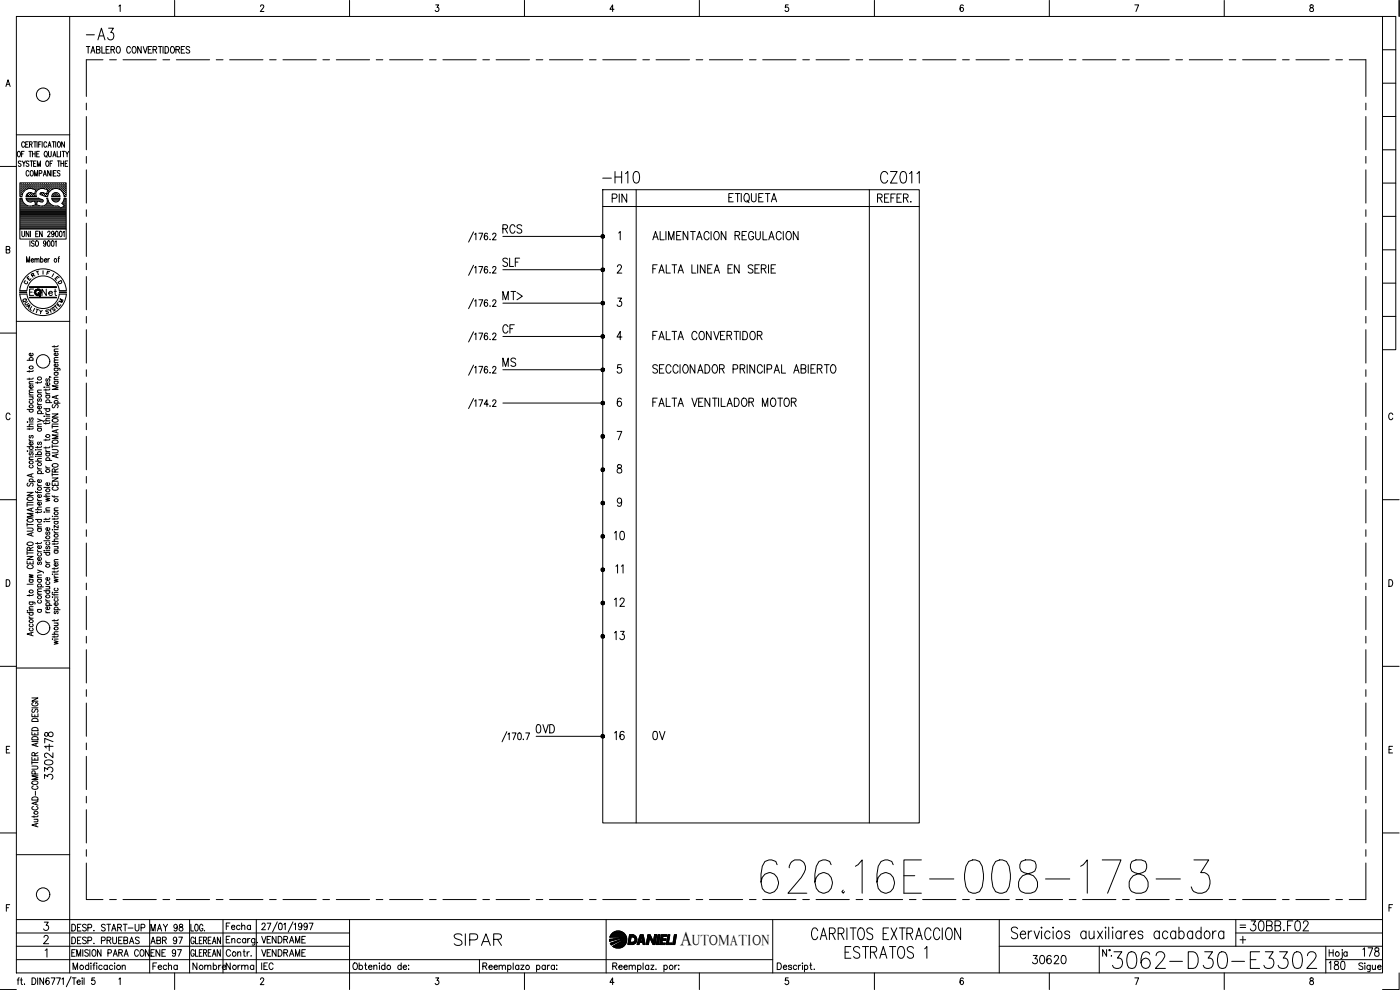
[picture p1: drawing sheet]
<svg xmlns="http://www.w3.org/2000/svg" width="420mm" height="297mm" viewBox="0 0 420 297" stroke-linecap="round" stroke-linejoin="round" font-family="sans-serif">
<defs><g id="words">
<text font-size="15" x="227.2" y="269.2">626.16E-008-178-3</text>
<text font-size="8.8" x="332.7" y="291.7">3062-D30-E3302</text>
<g font-size="7.1">
<text x="24.7" y="13.1">-A3</text>
<text x="179.6" y="56.1">-H10</text>
<text x="263.2" y="56.1">CZ011</text>
<text x="135.1" y="285">SIPAR</text>
</g>
<text font-size="6.6" x="252.2" y="288.6">ESTRATOS 1</text>
<g font-size="6.2">
<text x="182.4" y="62.1">PIN</text>
<text x="183.1" y="163.3">10</text>
<text x="183.1" y="193.3">13</text>
<text x="16.9" y="234.9" transform="rotate(-90 16.9 234.9)">3302-</text>
<text x="373.9" y="280.5">30BB.F02</text>
</g>
<text font-size="5.9" x="204.1" y="283.4">A</text>
<g font-size="5.7">
<text x="149.6" y="71.3">RCS</text>
<text x="149.6" y="81.1">SLF</text>
<text x="149.6" y="91">MT&gt;</text>
<text x="149.6" y="101.2">CF</text>
<text x="149.6" y="111.1">MS</text>
<text x="183.4" y="173.2">11</text>
<text x="183.1" y="183.1">12</text>
<text x="159.8" y="221.2">0VD</text>
<text x="16.9" y="225.8" transform="rotate(-90 16.9 225.8)">178</text>
<text x="183.1" y="223.3">16</text>
<text x="194.7" y="223.3">0V</text>
<text x="308.7" y="290.3">30620</text>
<text x="397.6" y="292.1">180</text>
<text x="407.8" y="288.2">178</text>
</g>
<g font-size="5.3">
<text x="11.3" y="90">Net</text>
<text x="44.1" y="284.3">ABR 97</text>
<text x="56.8" y="292.1">Nombre</text>
<text x="66.7" y="292.1">Norma</text>
</g>
<text font-size="4.9" x="44.1" y="280.5">MAY 98</text>
<text font-size="4.4" x="207.7" y="283.4">UTOMATION</text>
<g font-size="4">
<text x="12.7" y="83.6">F</text>
<text x="6" y="86.4">C</text>
<text x="8.1" y="84.3">R</text>
<text x="16.2" y="86.4">D</text>
<text x="6.3" y="92.8">U</text>
<text x="6.7" y="93.8">A</text>
<text x="14.8" y="93.8">T</text>
<text x="16.6" y="92.1">M</text>
</g>
<g font-size="3.5">
<text x="5.6" y="91.7">Q</text>
<text x="370.8" y="279.4">=</text>
</g>
</g></defs>
<!-- layer: DCA_A3E2|CART -->
<g fill="none" stroke="#000" stroke-width=".3">
<path d="M4.9 4.9h410v287h-410zM20.9 4.9v287M35.7 1.8l.4-.3v2M52.4 .1v4.8M78.2 1.9l.3-.4 .5 .1 .2 .2-1.1 1.7h1.1M104.9 .1v4.8M130.8 1.5h.9l-.6 .7a.6 .6 0 0 1 .6 1 .6 .6 0 0 1-1.1-.1M157.4 .1v4.8M184.3 2.8h-1.3l.9-1.3v2M209.9 .1v4.8M236.6 1.5h-.8l-.1 .8a.62 .62 0 0 1 .9 0 .62 .62 0 0 1-.1 1 .62 .62 0 0 1-.9-.2M262.4 .1v4.8"/>
<path d="M289.1 1.7l-.3-.2a1.1 1.1 0 0 0-.7 .9 1.1 1.1 0 0 0 .6 1.1 .59 .59 0 0 0 .5-.9 .59 .59 0 0 0-1-.1l-.1 .3M314.9 .1v4.8M340.6 1.5h1.1l-.8 2M367.4 .1v4.8M393.2 1.6v.5a.75 .75 0 0 1 .9 .4 .75 .75 0 0 1-.3 1 .65 .65 0 0 1-.8-.7 .65 .65 0 0 1 .9-.6l.2-.3-.1-.3zM414.9 4.9h4v100h-4M414.9 14.9h4M419.9 .1v4.8M1.8 25.9l.6-2 .6 2M2 25.3h.8M414.9 35h4M414.9 25h4"/>
<path d="M0 49.9h4.9M4.9 40.5h16M5.4 45.5l.1-.1a.86 .86 0 0 1 .7 .8 .86 .86 0 0 1-.7 .9 1.2 1.2 0 0 1-.1-1.6zM6.1 56.8h.1M6.1 56.1h.1M6.1 55.5h.1M6.1 57.4h.1M6.1 58h.1M6.1 58.7h.1M6.1 59.9h.5M6.1 59.6h.4M6.3 57.1h.1"/>
<path d="M6.3 56.5h.1M6.3 55.8h.1M6.3 55.2h.1M6.3 57.7h.1M6.3 58.4h.1M6.3 48.5a.42 .42 0 0 0-.7-.2 .42 .42 0 0 0 .1 .7l.4 .1a.43 .43 0 0 1 .1 .7 .43 .43 0 0 1-.7-.1M6.3 55.1v.2M6.3 55.7v.2M6.3 56.4v.1M6.3 57v.2M6.3 57.6v.2M6.3 58.3v.1"/>
<path d="M6.5 46.2h.4M6.6 59h-.6v-4.2h13.9v4.2h-.6M6.6 59.5h-.6v9.2h13.9v-9.2h-.6M6.6 56.8h.1M6.6 56.1h.1M6.6 55.5h.1M6.6 57.4h.1M6.6 58v.1M6.6 59.5l.2 .7M6.6 48.3l.6 .8 .4-.8M6.6 55.4v.2M6.6 56.1v.1"/>
<path d="M6.6 56.7v.1M6.6 57.3v.2M6.8 58.2l-.2 .7M6.9 57.1h.2M6.9 56.5h.2M6.9 55.8h.2M6.9 55.2h.2M7 55.1v.2M7 55.7v.2M7 56.4v.1M7 57v.2M7.2 49.1v.8"/>
<path d="M7.2 56.8h.2M7.2 56.1h.2M7.2 55.5h.2M7.2 45.4h-.7v1.7M7.3 55.4v.2M7.3 56.1v.1M7.3 56.7v.1M7.4 42.9l-.3-.4a.86 .86 0 0 0-.6 .9 .86 .86 0 0 0 .6 .8l.3-.4M7.5 56.5h.2M7.5 55.8h.2M7.5 55.2h.2M7.6 55.1v.2"/>
<path d="M7.6 55.7v.2M7.6 56.4v.1M7.7 43.3h.5M7.8 59.5h3.7M7.8 56.8h.1M7.8 56.1h.2M7.8 55.5h.2M7.9 59.5v.3M7.9 59.7l.7 .8 .8 .1M7.9 55.4v.2M7.9 56.1v.1M7.9 56.7v.1"/>
<path d="M7.9 58.6v.3M8 59.6h3.6M8 58.7h.1M8.1 59.9h4.5M8.2 56.5h.1M8.2 55.8h.1M8.2 55.2h.1M8.2 58.4h.1M8.3 55.1v.2M8.3 55.7v.2M8.3 56.4v.1M8.3 58.3v.1"/>
<path d="M8.5 56.1h.1M8.5 55.5h.1M8.5 58.7h.1M8.5 42.5h-.8v1.7h.8M8.5 58h.1M8.6 55.4v.2M8.6 56.1v.1M8.6 58v.1M8.6 58.6v.1M8.7 48.5l-.3-.2-.6 .2 .2 .4 .6 .3 .1 .5-.3 .2-.6-.2M8.7 51.5l-.3-.3a.88 .88 0 0 0-.6 .8 .88 .88 0 0 0 .6 .8l.3-.4M8.7 45.4h.8"/>
<path d="M8.8 56.5h.2M8.8 55.8h.2M8.8 55.2h.2M8.8 58.4h.2M8.8 43.3l.8-.1v-.5l-.8-.2v1.7M8.9 55.1v.2M8.9 55.7v.2M8.9 56.4v.1M8.9 58.3v.1M9 48.3h.9M9.1 45.4v1.7M9.1 56.1h.2"/>
<path d="M9.1 55.5h.2M9.1 58h.2M9.1 58.7h.2M9.2 55.4v.2M9.2 56.1v.1M9.2 58v.1M9.2 58.6v.1M9.3 51.3l.1-.1a.86 .86 0 0 1 .6 .8 .86 .86 0 0 1-.6 .8 1.2 1.2 0 0 1-.1-1.5zM9.3 43.3l.4 .9M9.4 57.8l-.8 .1-.7 .7M9.4 48.3v1.6M9.4 56.5h.2"/>
<path d="M9.4 55.8h.2M9.4 55.2h.2M9.4 58.4h.2M9.5 55.1v.2M9.5 55.7v.2M9.5 56.4v.1M9.5 58.3v.1M9.7 46.2h.8M9.7 45.4v1.7M9.7 56.1h.2M9.7 55.5h.2M9.7 58.7h.2"/>
<path d="M9.8 56.7l1 .3-.4 1.2-1-.3M9.8 56.7a2.52 2.52 0 0 0-3.1 1.5M9.8 58.1h.1M9.8 55.4v.2M9.8 56.1v.1M9.8 58.6v.1M10.1 42.5h.8M10.1 49.1h.4M10.1 56.5h.1M10.1 55.8h.1M10.1 55.2h.1M10.1 58.4h.1"/>
<path d="M10.2 55.1v.2M10.2 55.7v.2M10.2 56.4v.1M10.2 58.3v.1M10.3 52.8v-1.6l.5 1.6 .5-1.6v1.6M10.4 56.1h.1M10.4 55.5h.1M10.4 58.7h.1M10.5 55.4v.2M10.5 56.1v.1M10.5 58.6v.1M10.5 42.5v1.7"/>
<path d="M10.5 58h.1M10.5 45.4v1.7M10.5 56.8h.1M10.7 56.5h.2M10.7 55.8h.2M10.7 55.2h.2M10.8 55.1v.2M10.8 55.7v.2M10.8 56.4v.1M10.8 48.3h-.7v1.6h.7M10.8 57.1h.1M11 46.2h.5"/>
<path d="M11 56.8h.2M11 56.1h.2M11 55.5h.2M11.1 55.4v.2M11.1 56.1v.1M11.1 56.7v.1M11.1 42.5v1.7M11.2 49.9v-1.6l.5 1.6 .4-1.6v1.6M11.3 56.5h.2M11.3 55.8h.2M11.3 55.2h.2M11.4 55.1v.2"/>
<path d="M11.4 55.7v.2M11.4 56.4v.1M11.5 56.9a1.46 1.46 0 0 0-.5 2l-3.2 .1M11.5 59.5l1.4 .5v.5l-.7 .1M11.6 43.3h.5M11.6 56.1h.2M11.6 55.5h.2M11.7 56.7l1.2-.1 1.5 .4-.4 1.2-1.1-.4-.8 .2M11.7 55.4v.2M11.7 56.1v.1M11.8 56.8l-.3 .1M11.8 52l.7-.1v-.6l-.7-.1v1.6"/>
<path d="M11.8 45.4h-.8v1.7h.8M12 56.5h.1M12 55.8h.1M12 55.2h.1M12.1 55.1v.2M12.1 55.7v.2M12.1 56.4v.1M12.1 58v.4l1.5 .6h.7M12.3 56.1h.1M12.3 55.5h.1M12.3 58h.1M12.4 42.5h-.8v1.7"/>
<path d="M12.4 55.4v.2M12.4 56.1v.1M12.4 58v.1M12.6 56.5h.2M12.6 55.8h.2M12.6 55.2h.2M12.6 58.4h.2M12.7 42.5v1.7M12.7 55.1v.2M12.7 55.7v.2M12.7 56.4v.1M12.7 58.3v.1"/>
<path d="M12.9 56.1h.2M12.9 55.5h.2M12.9 58h.2M13 52.8l.5-1.6 .4 1.6M13 55.4v.2M13 56.1v.1M13 58v.1M13.2 52.3h.6M13.3 56.5h.1M13.3 55.8h.1M13.3 55.2h.1M13.3 58.4h.1"/>
<path d="M13.3 55.1v.2M13.3 55.7v.2M13.3 56.4v.1M13.3 58.3v.1M13.5 45.5l.1-.1a.86 .86 0 0 1 .6 .8 .86 .86 0 0 1-.6 .9 1.09 1.09 0 0 1-.1-1.6zM13.5 56.1h.2M13.5 55.5h.2M13.5 58.7h.2M13.6 55.4v.2M13.6 56.1v.1M13.6 58.6v.1M13.8 46.7l.3 .5"/>
<path d="M13.9 56.5h.2M13.9 55.8h.2M13.9 55.2h.2M13.9 58.4h.2M14 48.4l.1-.1a.86 .86 0 0 1 .6 .8 .86 .86 0 0 1-.6 .8 1.09 1.09 0 0 1-.1-1.5zM14 55.1v.2M14 55.7v.2M14 56.4v.1M14 58.3v.1M14 42.9l-.3-.4a.88 .88 0 0 0-.6 .9 .88 .88 0 0 0 .6 .8l.3-.4M14.2 56.8h.2M14.2 56.1h.2"/>
<path d="M14.2 55.5h.2M14.2 58h.2M14.2 58.7h.1M14.3 59.5h-.3a1.66 1.66 0 0 1-.3 1.9 1.66 1.66 0 0 1-1.9 .3M14.3 55.4v.2M14.3 56.1v.1M14.3 56.7v.1M14.3 58v.1M14.3 59.5a2.49 2.49 0 0 0 3.1 2.3M14.4 57.4h.1M14.4 44.2l.5-1.7 .4 1.7M14.5 57.1h.2"/>
<path d="M14.5 56.5h.2M14.5 55.8h.2M14.5 55.2h.2M14.5 57.7h.1M14.6 45.4v1.4l.3 .3 .4-.3 .1-1.4M14.6 43.6h.6M14.6 55.1v.2M14.6 55.7v.2M14.6 56.4v.1M14.6 57v.2M14.6 57.6v.1M14.8 56.8h.2"/>
<path d="M14.8 56.1h.2M14.8 55.5h.2M14.9 55.4v.2M14.9 56.1v.1M14.9 56.7v.1M15 49.1h.5M15.1 51.2v1.6l-.8-1.6v1.6M15.2 56.5h.1M15.2 55.8h.1M15.2 55.2h.1M15.2 55.1v.2M15.2 55.7v.2"/>
<path d="M15.2 56.4v.1M15.5 56.8h.1M15.5 56.1h.1M15.5 55.5h.1M15.5 59h2.5M15.5 59.5h2.5M15.5 55.4v.2M15.5 56.1v.1M15.5 56.7v.1M15.6 59.5a1.22 1.22 0 0 0 .8 1 1.22 1.22 0 0 0 1.3-.3M15.6 51.2v1.6M15.7 42.5h.8"/>
<path d="M15.7 59.6h2.2M15.8 48.3h-.8v1.6M15.8 56.5h.2M15.8 55.8h.2M15.8 55.2h.2M15.8 59.9h1.9M15.9 47.1l.4-1.7 .5 1.7M15.9 55.1v.2M15.9 55.7v.2M15.9 56.4v.1M16 58.4h-.1M16 46.5h.6"/>
<path d="M16 51.9h.6M16.1 42.5v1.7M16.1 56.1h.2M16.1 55.5h.2M16.1 58.7h.2M16.2 55.4v.2M16.2 56.1v.1M16.2 58.1h.1M16.2 58.6v.1M16.2 58h.1M16.4 56.5h.2M16.4 55.8h.2"/>
<path d="M16.4 55.2h.2M16.4 58.4h.2M16.5 55.1v.2M16.5 55.7v.2M16.5 56.4v.1M16.5 58.3v.1M16.7 42.5v1.7M16.7 56.1h.2M16.7 55.5h.2M16.7 58h.2M16.7 58.7h.2M16.8 55.4v.2"/>
<path d="M16.8 56.1v.1M16.8 58v.1M16.8 58.6v.1M16.8 51.2h-.8v1.6h.8M17.1 56.5h.1M17.1 55.8h.1M17.1 55.2h.1M17.1 58.4h.1M17.1 45.4v1.7h.8M17.1 55.1v.2M17.1 55.7v.2M17.1 56.4v.1"/>
<path d="M17.1 58.3v.1M17.2 48.3h.8M17.3 42.7l.3-.2a.86 .86 0 0 1 .6 .9 .86 .86 0 0 1-.6 .8l-.4-.7zM17.4 56.1h.1M17.4 55.5h.1M17.4 58.7h.1M17.4 55.4v.2M17.4 56.1v.1M17.4 58.6v.1M17.6 48.3v1.6M17.6 58.2l.4 .7M17.7 58.2a1.22 1.22 0 0 0-1.3-.4 1.22 1.22 0 0 0-.8 1.1"/>
<path d="M17.7 56.5h.2M17.7 55.8h.2M17.7 55.2h.2M17.8 55.1v.2M17.8 55.7v.2M17.8 56.4v.1M18 51.4a.41 .41 0 0 0-.7-.2 .41 .41 0 0 0 .1 .7l.4 .1a.43 .43 0 0 1 .1 .7 .43 .43 0 0 1-.7-.1M18 56.8h.2M18 56.1h.2M18 55.5h.2M18 59.5l-.4 .7M18.1 55.4v.2"/>
<path d="M18.1 56.1v.1M18.1 56.7v.1M18.2 45.4v1.7M18.3 49.1h.8M18.3 48.3v1.6M18.3 56.5h.2M18.3 55.8h.2M18.3 55.2h.2M18.4 57l.1 .1M18.4 55.1v.2M18.4 55.7v.2M18.4 56.4v.1"/>
<path d="M18.5 57.3l.7 1.6M18.6 57.3a2.46 2.46 0 0 0-2.7-.6 2.46 2.46 0 0 0-1.6 2.2M18.6 45.4h.8M18.6 56.8h.2M18.6 56.1h.2M18.6 55.5h.2M18.7 57.3l.1 .1M18.7 55.4v.2M18.7 56.1v.1M18.7 56.7v.1M19 57.1h.1M19 56.5h.1"/>
<path d="M19 55.8h.1M19 55.2h.1M19 57.7h.1M19 45.4v1.7M19 55.1v.2M19 55.7v.2M19 56.4v.1M19 57v.2M19 57.6v.2M19.1 48.3v1.6M19.2 59.5l-.7 1.5M19.3 56.8h.1"/>
<path d="M19.3 56.1h.1M19.3 55.5h.1M19.3 57.4h.1M19.3 58h.1M19.3 59.9h.5M19.3 58.7h.1M19.3 42.5v1.7l-.8-1.7v1.7M19.3 55.4v.2M19.3 56.1v.1M19.3 56.7v.1M19.3 57.3v.2M19.3 58v.1"/>
<path d="M19.3 58.6v.1M19.3 59.6h.5M19.6 49.1h.4M19.6 57.1h.2M19.6 56.5h.2M19.6 55.8h.2M19.6 55.2h.2M19.6 57.7h.2M19.6 58.4h.2M19.7 45.4l.5 .8 .4-.8M19.7 55.1v.2M19.7 55.7v.2"/>
<path d="M19.7 56.4v.1M19.7 57v.2M19.7 57.6v.2M19.7 58.3v.1M20.2 46.2v.9M20.3 48.3h-.7v1.6h.7M414.9 54.9h4M414.9 44.9h4M1.9 74.9l.9-.1v-.8l-.9-.1v2l.9-.1 .2-.5-.4-.4M6 68.7v3h13.9v-3M6.1 64.4h13.7M6.1 64.1h13.7"/>
<path d="M6.1 63.7h13.7M6.1 63.4h13.7M6.1 63.1h13.7M6.1 62.8h13.7M6.1 62.5h12M6.1 62.2h11.7M6.1 61.8h2.2M6.1 61.5h1.6M6.1 61.2h1.2M6.1 60.9h.9M6.1 60.6h.7M6.1 60.3h.5"/>
<path d="M6.1 64.7h13.7M6.1 65h13.7M6.1 65.3h13.7M6.1 65.6h13.7M6.1 66h13.7M6.1 66.3h13.7M6.1 66.6h13.7M6.1 66.9h13.7M6.1 67.3h13.7M6.1 67.5h13.7M6.1 67.9h13.7M6.1 68.2h13.7"/>
<path d="M6.1 68.5h13.7M6.6 69.4v1.4l.3 .2 .4-.2 .1-1.4M6.7 60.2l.3 .4a2.5 2.5 0 0 0 2.8 1.1M8 78.7v-1.7l.4 1.7 .5-1.7v1.7M8.3 60.3h1.7M8.7 69.4v1.6l-.9-1.6v1.6M9 72.2v1.7M9.1 69.4v1.6M9.4 78h.7l-.2-.3a.46 .46 0 0 0-.6 .5 .46 .46 0 0 0 .8 .3M9.4 60.6l1-.3 .3 1.1-.9 .4M9.8 61.8h2.1M10.2 72.5a.41 .41 0 0 0-.6-.2 .41 .41 0 0 0 .1 .7l.3 .1a.43 .43 0 0 1 .1 .7 .43 .43 0 0 1-.7-.2"/>
<path d="M10.5 77.9l.2-.3 .3 .1 .1 1M10.5 77.6v1.1M10.5 60.3h.6M10.5 60.6h.6M10.6 60.9h.4M10.7 61.5h.3M10.7 61.2h.2M10.7 70.2h.5M10.8 72.3l.2-.1a.86 .86 0 0 1 .6 .9 .86 .86 0 0 1-.6 .8 1.2 1.2 0 0 1-.2-1.6zM11.1 77.9l.3-.3 .3 .1v1M11.5 69.4h-.8v1.6h.8M11.6 60.3h1.3"/>
<path d="M12.2 60.6l-.9-.3-.3 1.1 .7 .3M12.2 77.8a.47 .47 0 0 1 .7 0 .47 .47 0 0 1 0 .7l-.3 .2-.4-.2M12.2 77v1.7M12.7 69.4v1.6l-.8-1.6v1.6M13.2 61.8h2.8M13.3 78h.7v-.2a.47 .47 0 0 0-.7 0 .47 .47 0 0 0 .1 .7l.2 .2 .4-.2M13.8 61.5h1.6M13.8 72.8l-.2 .4a.45 .45 0 0 1-.6-.4 .45 .45 0 0 1 .6-.5l.2 .5-.2 1-.3 .1-.2-.3M14 61.2h1M14.2 60.9h.5M14.3 69.8l.3-.4 .4 .1v.5l-.7 1h.8M14.3 60.6h.2"/>
<path d="M14.3 60.3h.1M14.4 72.3l.2-.1a.96 .96 0 0 1 0 1.7l-.3-.3zM14.4 77.6v1.1M14.9 77.6l-.5 .4M15.6 72.3l.1-.1a.96 .96 0 0 1 0 1.7l-.3-.7zM16 60.3h1.4M16.2 69.9l-.2 .4a.42 .42 0 0 1-.5-.5 .42 .42 0 0 1 .7-.2v1.1l-.3 .3-.4-.2M16.6 72.5l.2-.3v1.7M16.8 69.5l.2-.1a.96 .96 0 0 1 0 1.6l-.3-.3zM17.4 61.8l.8 .6 1.1-.6M17.4 77.6h.4M17.9 77l-.3 .1v1.6"/>
<path d="M18 69.5l.2-.1a.96 .96 0 0 1 0 1.6l-.3-.3zM18.3 62.5h1.5M18.6 61l.7 .8M18.8 60.9h1M18.9 62.2h.9M18.9 61.2h.9M19 69.7l.3-.3v1.6M19 60.6h.8M19.2 61.5h.6M19.2 60.3h.6M19.4 61.8h.4M414.9 75h4"/>
<path d="M414.9 64.9h4M0 99.9h4.9M4.9 96.4h16M5.9 87.2a7 7 0 0 1 7-6.5 7 7 0 0 1 7 6.5M5.9 88.2a7 7 0 0 0 7 6.5 7 7 0 0 0 7-6.5M8.1 87.2a4.9 4.9 0 0 1 4.8-4.4 4.9 4.9 0 0 1 4.9 4.4M8.1 88.2a4.9 4.9 0 0 0 4.8 4.4 4.9 4.9 0 0 0 4.9-4.4M8.8 86h8.2v.2h-8.2M8.8 89.2h8.2v.2h-8.2zM8.9 86.1h8M8.9 89.3h8M10.1 86.7h-1.2v1.9"/>
<path d="M10.9 92.7l.7 .2M11.9 93l.3 .6 .5-.5M12.2 93.6l-.1 .5M414.9 94.9h4M414.9 84.9h4M8.1 108.1h1.8M8.8 111.2v.5M8.8 113.4v.5M8.8 119.1h1.1M8.8 118.5h1.1M8.8 115.2h1.1M9 108.1l-.2-.1a.52 .52 0 0 1 .6-.8 .52 .52 0 0 1 .3 .9"/>
<path d="M9.6 119.1l.3 .3v.3l-1.1 .1M9.7 115.6l.2 .2a.52 .52 0 0 1-.5 .7 .52 .52 0 0 1-.5-.8l.4-.1v.9M9.7 106a.49 .49 0 0 1 0 .7 .49 .49 0 0 1-.7 0 .49 .49 0 0 1-.1-.7h.4v.8M9.9 117.8h-1.1v.4l.3 .3M9.9 117l-1.1 .1v.3l.3 .4M9.9 114.5h-1.1v.4l.3 .3M9.9 113.4l-.3 .3h-1.5M9.9 111.1v.3h-1.8M11.3 114.5v.5M11.3 117.8h1.1M11.5 119.7l-.2 .2 .2 .5 .4-.7h.5v.5l-.2 .2M12.4 117l-1.1 .1v.4l.3 .3"/>
<path d="M12.4 114.5l-.3 .3h-1.4M13.2 116.1h.1zM13.8 117.5v.4l.5 .2M13.8 116.7v.5M13.8 118.6h1.1M13.8 118.1h1.1M13.8 116.1h1.1M14 118.6a.49 .49 0 0 0 0 .7 .49 .49 0 0 0 .7 0 .49 .49 0 0 0 0-.7M14 113.7l-.2 .2 .2 .5 .4-.7h.5v.4l-.2 .3M14.7 114.8l.2 .2a.53 .53 0 0 1-.6 .7 .53 .53 0 0 1-.4-.8l.4-.1v.9M14.9 113.1v.1v-.1l.4 .1M14.9 116.7v.3h-1.7"/>
<path d="M16.3 110.5l1.6 .1v.5M16.3 103.7v.5M16.3 114.4h1.1M16.3 113.9h1.1M16.3 111.8h1.1M16.3 108.8h1.1M16.3 105.5h1.1M16.5 114.4a.55 .55 0 0 0 .3 .9 .55 .55 0 0 0 .6-.6l-.2-.3M16.5 111.8l-.2 .1a.52 .52 0 0 0 .6 .7 .52 .52 0 0 0 .3-.8M16.5 110.5l-.2 .1a.51 .51 0 0 0 .6 .7 .51 .51 0 0 0 .3-.8M16.8 118.8v.7M17.2 109.2a.49 .49 0 0 1 0 .7 .49 .49 0 0 1-.7 0 .49 .49 0 0 1-.1-.7h.4v.8"/>
<path d="M17.2 105.9l.2 .1a.51 .51 0 0 1-.5 .7 .51 .51 0 0 1-.5-.7l.4-.1v.8M17.4 118.6l-1.7 .6 1.7 .5M17.4 115.8h-1.7l1.7 .5-1.7 .6h1.7M17.4 113.2h-1.1v.4l.3 .3M17.4 108l-1.1 .1v.3l.3 .4M17.4 107.3h-1.1v.4l.3 .3M17.4 104.7l-1.1 .1v.3l.3 .4M17.4 103.7l-.3 .3h-1.4M3 124.4a.61 .61 0 0 0-.7-.5 .61 .61 0 0 0-.5 .8v.5a.61 .61 0 0 0 .5 .7 .61 .61 0 0 0 .7-.4M8.1 135.3h.2zM8.1 126.6h.2zM8.1 128h1.8"/>
<path d="M8.1 134h1.8M8.1 122.8h1.8M8.8 131.8v.3l.5 .2M8.8 128.5v.4M8.8 137.9h1.1M8.8 135.3h1.1M8.8 132.3h1.1M8.8 126.6h1.1M9 139.6l-.2 .1a.51 .51 0 0 0 .6 .7 .51 .51 0 0 0 .3-.8M9 135.8l-.2 .3v.4h.4l.2-.6 .3-.1 .2 .3-.2 .5M9 134l-.2 .1a.52 .52 0 0 0 .6 .8 .52 .52 0 0 0 .3-.9M9 130.7l-.2 .2 .2 .5 .4-.7h.5v.4l-.2 .3"/>
<path d="M9 125.4l-.2 .3 .2 .4 .4-.6h.5v.3l-.2 .3M9 122.8l-.2 .2a.52 .52 0 0 0 .6 .7 .52 .52 0 0 0 .3-.9M9 120.3l-.2 .1a.53 .53 0 0 0 .6 .7 .53 .53 0 0 0 .5-.7l-.2-.1M9.7 132.7l.2 .2a.52 .52 0 0 1-.6 .7 .52 .52 0 0 1-.4-.8l.4-.1v.8M9.9 137.1l-1.1 .1v.3l.3 .4M9.9 128.4v.3h-1.8M9.9 127.2l-1.1 .1v.4l.3 .3M10.7 136.9h.1zM10.7 134.9h.1zM10.7 138.4h1.7M10.7 136.4h1.7M11.3 125.7l1.1 .4-1.1 .5"/>
<path d="M11.3 120.8v.4l.5 .2M11.3 133.9v.5M11.3 136.9h1.1M11.3 134.9h1.1M11.3 128.5h1.1M11.3 128h1.1M11.3 124.1h1.7M11.3 121.4h1.1M11.5 136.4a.49 .49 0 0 1 0-.7 .49 .49 0 0 1 .7 0 .49 .49 0 0 1 0 .7M11.5 132.6l-.2 .3 .2 .5 .4-.7h.5v.4l-.2 .3M11.5 128.5a.51 .51 0 0 0 0 .7 .51 .51 0 0 0 .7 0 .51 .51 0 0 0 0-.7M11.5 124.1a.51 .51 0 0 1 0-.7 .51 .51 0 0 1 .7 0 .51 .51 0 0 1 0 .7"/>
<path d="M12.2 121.8a.5 .5 0 0 1 .1 .8 .5 .5 0 0 1-.8 0 .5 .5 0 0 1 .1-.8h.2v.9M12.4 137.6l-1.1 .1v.3l.3 .4M12.4 133.8l-.3 .4h-1.4M12.4 127.2l-1.1 .1v.4l.3 .3M12.4 126.1l.6 .3v.2M13.2 126.3h1.7M13.2 122.6h1.7M13.3 124.8v.2zM13.8 139.9v.3l.5 .2M13.8 134.9v.4l.5 .2M13.8 123.8v.4l.5 .2M13.8 126.8v.5"/>
<path d="M13.8 131.8v.4M13.8 134.1v.5M13.8 138.2h1.7M13.8 136h1.1M13.8 135.5h1.1M13.8 124.9h1.1M13.8 124.4h1.1M13.8 120.8h1.7M14 138.2l-.2-.2a.52 .52 0 0 1 .6-.7 .52 .52 0 0 1 .3 .9M14 136a.49 .49 0 0 0 0 .7 .49 .49 0 0 0 .7 0 .49 .49 0 0 0 0-.7M14 122.6l-.2 .2a.52 .52 0 0 0 .6 .7 .52 .52 0 0 0 .3-.9M14 120.8l-.2-.1a.52 .52 0 0 1 .6-.8 .52 .52 0 0 1 .3 .9"/>
<path d="M14.9 134v.3l-1.7 .1M14.9 131.7v.3h-1.7M14.9 126.7l-.3 .4h-1.4M14.9 125.5l-1.1 .1v.3l.3 .4M15.7 134.9h1.2l.5 .4v.4l-.5 .2h-1.2M15.7 124.2h1.7l-1.7 1h1.7M15.7 127.5v1M15.7 133.4v1M15.7 133.9h1.7M15.7 128h1.7M15.7 127.2h1.7M15.7 139.3a.88 .88 0 0 1 1.1-.3 .88 .88 0 0 1 .6 .9 .88 .88 0 0 1-1.1 .3 .88 .88 0 0 1-.6-.9z"/>
<path d="M15.7 132.3a.88 .88 0 0 1 1-.3 .88 .88 0 0 1 .7 .8 .88 .88 0 0 1-1 .4 .88 .88 0 0 1-.7-.9zM15.7 125.8a.88 .88 0 0 1 1.1-.3 .88 .88 0 0 1 .6 .9 .88 .88 0 0 1-1.1 .3 .88 .88 0 0 1-.6-.9zM15.9 121.4l-.2 .3 .2 .7 .4-.2 .4-.7h.7v.5l-.2 .4M16.3 121h1.7M16.5 121a.55 .55 0 0 1 .3-.9 .55 .55 0 0 1 .6 .6l-.2 .3M16.8 129.1v.7M16.8 136.5v.7M17.4 136.3l-1.7 .5 1.7 .6M17.4 130.5h-1.7l1.7 .5-1.7 .6h1.7M17.4 128.9l-1.7 .5 1.7 .5M418 124.4a.63 .63 0 0 0-.8-.5 .63 .63 0 0 0-.4 .8v.5a.63 .63 0 0 0 .4 .7 .63 .63 0 0 0 .8-.4M0 149.9h4.9"/>
<path d="M8.1 158.4l1.6 .1 .2 .3-.2 .5-1.6 .1M8.1 155.9a1.03 1.03 0 0 1 1-.4 1.03 1.03 0 0 1 .8 .7 1.01 1.01 0 0 1-1 .5 1.01 1.01 0 0 1-.8-.8zM8.1 149.5a1 1 0 0 1 1-.4 1 1 0 0 1 .8 .7 1.04 1.04 0 0 1-1.8-.3zM8.1 147.7h1.8l-1.8 1h1.8M8.1 151v1M8.1 156.9v1M8.1 157.4h1.8M8.1 151.5h1.8M8.1 150.7h1.8M8.4 144.9a.46 .46 0 0 0-.2 .8 .46 .46 0 0 0 .7-.1l.2-.4a.48 .48 0 0 1 .7-.2 .48 .48 0 0 1 .1 .7l-.2 .2M8.8 144.5h1.7M9 144.5l-.2-.1a.53 .53 0 0 1 .6-.7 .53 .53 0 0 1 .5 .7l-.2 .1"/>
<path d="M9.4 142.3v.7M9.4 152.6v.7M9.9 159.8l-1.8 .5 1.8 .6M9.9 154h-1.8l1.8 .6-1.8 .5h1.8M9.9 152.4l-1.8 .5 1.8 .6M9.9 142.1l-1.8 .5 1.8 .6M10.7 147.4l.3 .4h1.4M10.7 155.9h1.7M10.7 152.9h1.7M11.3 149.7v.3l.5 .2M11.3 145.1v.4l.5 .2M11.3 140.1v.4l.5 .2"/>
<path d="M11.3 147.5v.5M11.3 153.4v.6M11.3 158.6h1.1M11.3 158.1h1.1M11.3 150.2h1.1M11.3 145.7h1.1M11.3 142.1h1.7M11.3 140.7h1.1M11.5 158.6a.51 .51 0 0 0 0 .7 .51 .51 0 0 0 .7 0 .51 .51 0 0 0 0-.7M11.5 155.9a.49 .49 0 0 0 0 .7 .49 .49 0 0 0 .7 0 .49 .49 0 0 0 0-.7M11.5 142.1a.51 .51 0 0 1 0-.7 .51 .51 0 0 1 .7 0 .51 .51 0 0 1 0 .7M12.2 150.7a.51 .51 0 0 1 0 .7 .51 .51 0 0 1-.7 0 .51 .51 0 0 1-.1-.7h.4v.8"/>
<path d="M12.2 148.4a.5 .5 0 0 1 .1 .7 .5 .5 0 0 1-.8 0 .5 .5 0 0 1 .1-.7h.2v.9M12.2 143.9a.51 .51 0 0 1 0 .7 .51 .51 0 0 1-.7 .1 .51 .51 0 0 1-.1-.7l.4-.1v.9M12.4 157.3l-1.1 .1v.4l.3 .3M12.4 153.4l-.3 .3h-1.4M12.4 152.1l-1.1 .1v.4l.3 .3M13.2 156.5h.1zM13.2 148.9h1.7M13.2 146.2h1.7M13.3 153.5v.2zM13.8 149.3l1.1 .3-1.1 .3 1.1 .3-1.1 .2M13.8 156.5h1.1M13.8 155.5v.5"/>
<path d="M13.8 153.6h1.1M13.8 153.1h1.1M13.8 140.4h1.1M14 159.6l-.2 .3v.4h.4l.2-.6 .3-.1 .2 .3-.2 .4M14.7 158.3a.5 .5 0 0 1 0 .7 .5 .5 0 0 1-.7 .1 .5 .5 0 0 1-.1-.7l.4-.1v.9M14.7 144.9l.2 .1a.53 .53 0 0 1-.6 .7 .53 .53 0 0 1-.4-.8h.4v.8M14.9 155.4l-.3 .4h-1.4M14.9 152.3l-1.1 .1v.4l.3 .3M14.9 148.2h-1.1v.4l.3 .3M15.7 158.9h.1zM15.7 148.7l.3 .3h1.4M15.7 144.8v.9h1.7v-.9"/>
<path d="M15.7 143.4h1.7l-1.7 1h1.7M15.7 142.4h1.7M15.7 141.9v1M15.7 154.8v.2zM16.1 146.1a.53 .53 0 0 0-.4 .6 .53 .53 0 0 0 .6 .4h.5a.53 .53 0 0 0 .6-.4 .53 .53 0 0 0-.4-.6M16.3 159.3v.4l.5 .2M16.3 153.1h1.1M16.3 148.7v.6M16.3 155.5v.4M16.3 159.9h1.1M16.3 158.9h1.1M16.3 156.4h1.1"/>
<path d="M16.3 154.9h1.1M16.5 156.4l-.2 .2a.53 .53 0 0 0 .5 .7 .53 .53 0 0 0 .6-.7l-.2-.2M16.5 141.6l-.1-.8h-.7v.8h1.7M16.5 145.1v.6M17.4 157.7v.7l-1.1-.7v.7M17.4 155.4v.3h-1.7M17.4 152.4l-1.1 .1v.3l.3 .3M17.4 140.7l-.9 .4M414.9 149.9h5M1.9 173.9a1 1 0 0 1 1.1 1 1 1 0 0 1-1.1 1zM8.1 168.3v.9h1.8v-.9M8.1 166.9h1.8l-1.8 1h1.8"/>
<path d="M8.1 163a1.03 1.03 0 0 1 1-.4 1.03 1.03 0 0 1 .8 .7 1.04 1.04 0 0 1-1.8-.3zM8.1 175.3h1.8M8.1 165.9h1.8M8.1 165.4v1M8.6 169.6a.53 .53 0 0 0-.5 .7 .53 .53 0 0 0 .7 .3h.5a.52 .52 0 0 0 .6-.3 .52 .52 0 0 0-.4-.7M8.8 172.4l1.1 .2-1.1 .3 1.1 .3-1.1 .2M8.8 178.4v.4M8.8 173.9h1.1M9 173.9a.55 .55 0 0 0 .3 .9 .55 .55 0 0 0 .6-.6l-.2-.3M9 165.1l-.1-.8-.6-.1-.2 .9h1.8M9 168.6v.6M9.4 160v.7"/>
<path d="M9.9 178.3l-.3 .4h-1.5M9.9 164.2l-.9 .5M11.3 171l1.1 .4-1.1 .5M11.3 165v.3l.5 .3M11.3 178.3h1.1M11.3 176.1h1.7M11.3 173.8h1.1M11.3 173.3h1.1M11.3 165.6h1.1M11.3 162.8v.5M11.5 176.1a.49 .49 0 0 1 0-.7 .49 .49 0 0 1 .7 0 .49 .49 0 0 1 0 .7M11.5 173.8a.51 .51 0 0 0 0 .8 .51 .51 0 0 0 .7 0 .51 .51 0 0 0 0-.8"/>
<path d="M11.5 168.6l-.2 .3v.4h.4l.2-.6 .3-.1 .2 .3-.2 .5M11.5 166a.51 .51 0 0 0 0 .7 .51 .51 0 0 0 .7 0 .51 .51 0 0 0 0-.7M12.2 167.3a.5 .5 0 0 1 .1 .7 .5 .5 0 0 1-.8 0 .5 .5 0 0 1 .1-.7h.2v.9M12.2 163.7a.51 .51 0 0 1 0 .7 .51 .51 0 0 1-.7 .1 .51 .51 0 0 1-.1-.7l.4-.1v.9M12.4 177.5l-1.1 .1v.3l.3 .4M12.4 176.7l-1.1 .1v.3l.3 .4M12.4 172.5l-1.1 .1v.4l.3 .3M12.4 171.4l.6 .2v.3M12.4 162.7l-.3 .4h-1.4M13.2 177.2h1.7M13.2 165.8h1.7M13.2 162.2h1.7"/>
<path d="M13.3 165.1v.2zM13.8 179.8v.3l.5 .2M13.8 168.3v.3l.5 .3M13.8 176h1.1M13.8 168.9h1.1M13.8 165.2h1.1M14 177.2l-.2 .2a.52 .52 0 0 0 .6 .7 .52 .52 0 0 0 .3-.9M14 174.6l-.2 .1a.52 .52 0 0 0 .6 .7 .52 .52 0 0 0 .3-.8M14 165.8a.49 .49 0 0 0 0 .7 .49 .49 0 0 0 .7 0 .49 .49 0 0 0 0-.7M14 163.9l-.2 .3v.5h.4l.2-.7 .3-.1 .2 .3-.2 .5M14 162.7a.49 .49 0 0 0 0 .7 .49 .49 0 0 0 .7 0 .49 .49 0 0 0 0-.7M14.6 176l.3 .3v.4h-1.1"/>
<path d="M14.7 173.3l.2 .1a.52 .52 0 0 1-.5 .8 .52 .52 0 0 1-.5-.8l.4-.1v.8M15.7 178.1l.3 .4h1.4M15.7 177.7h.1zM15.7 172.3h.1zM15.7 162.5h1.7M15.7 179.2h.1M16.3 173.6l1.1 .3-1.1 .3 1.1 .3-1.1 .2M16.3 172.7v.3l.5 .2M16.3 165.2h1.1M16.3 162.9v.5M16.3 170.3v.5M16.3 171.3v.5"/>
<path d="M16.3 178.2v.4M16.3 179.1h1.1M16.3 177.7h1.1M16.3 173.2h1.1M16.3 172.3h1.1M16.3 168.6h1.1M16.3 164h1.1M16.5 179.6l-.2 .1a.53 .53 0 0 0 .5 .7 .53 .53 0 0 0 .6-.7l-.2-.1M16.5 176.5l-.2 .1a.53 .53 0 0 0 .5 .7 .53 .53 0 0 0 .6-.7l-.2-.1M16.5 165.2l-.2 .1a.53 .53 0 0 0 .5 .7 .53 .53 0 0 0 .6-.7l-.2-.1M17.1 164l.3 .3v.4h-1.1M17.2 169.1l.2 .1a.52 .52 0 0 1-.6 .7 .52 .52 0 0 1-.4-.8h.4v.8"/>
<path d="M17.4 171.2l-.3 .4h-1.4M17.4 170.3l-.3 .3h-1.4M17.4 167.9l-1.1 .1v.3l.3 .3M17.4 162.9l-.3 .3h-1.4M17.4 161.7l-1.1 .1v.3l.3 .4M416.8 173.9a1.01 1.01 0 0 1 1.2 1 1.01 1.01 0 0 1-1.2 1zM0 199.9h4.9M8.1 183.2h.2zM8.1 183.8h1.8M8.8 185v.3l.5 .2M8.8 180.6l1.6 .1 .1 .6M8.8 185.5h1.1"/>
<path d="M8.8 183.2h1.1M8.8 182.8h1.1M9 188.5l-.2 .1a.52 .52 0 0 0 .6 .7 .52 .52 0 0 0 .3-.8M9 187.2l-.2 .2a.53 .53 0 0 0 .6 .6 .53 .53 0 0 0 .5-.6l-.2-.2M9 183.8l-.2 .1a.53 .53 0 0 0 .6 .7 .53 .53 0 0 0 .5-.7l-.2-.1M9 180.6l-.2 .2a.51 .51 0 0 0 .6 .7 .51 .51 0 0 0 .3-.9M9.4 189.9v.7M9.9 189.7l-1.8 .5 1.8 .6M9.9 182l-1.1 .1v.3l.3 .4M11.3 182.9h1.1M11.5 182.9a.51 .51 0 0 0 0 .7 .51 .51 0 0 0 .7 0 .51 .51 0 0 0 0-.7M11.5 180.1a.49 .49 0 0 0 0 .7 .49 .49 0 0 0 .7 0 .49 .49 0 0 0 0-.7"/>
<path d="M13.8 183.3v.3l.5 .2M13.8 183.8h1.1M13.8 181.6h1.7M13.8 180.3h1.1M14 181.6a.55 .55 0 0 1 .3-.9 .55 .55 0 0 1 .6 .7l-.2 .2M14.7 182.1a.5 .5 0 0 1 0 .6 .5 .5 0 0 1-.7 .1 .5 .5 0 0 1-.1-.7h.4v.8M15.7 190.3h1.7M15.7 191.8h.1M16.3 192.2l1.1 .3-1.1 .3 1.1 .3-1.1 .2M16.3 191.8h1.1M16.3 185.9v.5M16.3 190.8v.4"/>
<path d="M16.3 186.9h1.1M16.3 183h1.7M16.5 183.4l-.2 .3 .2 .4 .4-.6h.5v.3l-.2 .3M16.5 183l-.2-.2a.53 .53 0 0 1 .5-.7 .53 .53 0 0 1 .6 .7l-.2 .2M17.1 186.9l.3 .4v.3l-1.1 .1M17.2 180.8l.2 .2a.52 .52 0 0 1-.5 .7 .52 .52 0 0 1-.5-.8l.4-.1v.9M17.4 190.7l-.3 .4h-1.4M17.4 189.6h-1.1v.4l.3 .3M17.4 185.8l-.3 .4h-1.4M414.9 199.9h5M4.9 200.4h16M1.9 224.9h.6"/>
<path d="M2.9 223.9h-1v2h1M416.9 224.9h.6M417.9 223.9h-1v2h1M0 249.9h4.9M4.9 256.4h16M414.9 249.9h5M1.9 272.4h.6M2.9 271.4h-1v2M4.9 275.9h410M4.9 279.9h100M44.9 275.9v16M56.9 275.9v16"/>
<path d="M66.9 275.9v16M76.9 275.9v16M104.9 275.9v21M181.9 275.9v16M183.8 279.9h3.4M184 279.8h3M184.2 279.7h2.6M184.5 279.6h2M184.9 279.4h1.2M231.9 275.9v16M299.9 275.9v16M370.9 279.9h44"/>
<path d="M370.9 275.9v8M416.9 272.4h.6M417.9 271.4h-1v2M0 296.9h4.9M4.9 283.9h100M4.9 287.9h227M5.2 294h.5M5.8 293.4l-.4 .4v1.6M6.1 294h.6M6.4 293.4v1.6l.4 .4M7.4 295.2v.1M9.6 293.4a1.01 1.01 0 0 1 1.2 1 1.01 1.01 0 0 1-1.2 1z"/>
<path d="M11.3 293.4v2M13.1 293.4v2l-1.1-2v2M14.7 293.7l-.5-.3a1.17 1.17 0 0 0 .1 2 .59 .59 0 0 0 .5-.9 .59 .59 0 0 0-1-.1v.3M15.4 293.4h1.1l-.8 2M17 293.4h1.1l-.8 2M18.6 293.8l.4-.4v2M21.3 293l-1.4 3.1M21.7 293.4h1.1M22.2 293.4v2M23.1 294.6h1l-.1-.4a.57 .57 0 0 0-.7 .1 .57 .57 0 0 0 0 .8 .57 .57 0 0 0 .8 0M24.6 293.5h.2zM24.7 294v1.4"/>
<path d="M25.2 293.4v2M28.4 293.4h-.8l-.1 .8a.62 .62 0 0 1 .9 .1 .62 .62 0 0 1-.1 .9 .62 .62 0 0 1-.9-.2M35.7 293.8l.4-.4v2M52.4 291.9v5M78.2 293.9l.3-.5h.3l.4 .4-.3 .7-.8 .9h1.1M130.8 293.4h.9l-.6 .8a.62 .62 0 0 1 .6 .9 .62 .62 0 0 1-1.1-.1M143.9 287.9v4M157.4 291.9v5M182.9 281.8l3.2-.2-3.1 .8zM182.9 282.2h.8M182.9 282.1h1.3M182.9 282h1.8"/>
<path d="M183 282.4h.2M183 281.8h2.2M183 281l5 .1-2.1 .3-.2-.2h-2.7h4.7M183.1 283l3.3-1.1 .1 .2-3 1.4zM183.1 280.9h4.8M183.2 280.7h4.6M183.2 283.1h1.2M183.2 283.2h.9M183.3 280.6h4.4M183.3 283.3h.6M183.3 280.5h4.4M183.4 283.4h.2"/>
<path d="M183.4 280.4h4.2M183.5 282.9h1.2M183.6 280.2h3.9M183.7 280.1h3.6M183.9 282.8h1.1M183.9 284h3.2M184 283.9h3.2M184 281.7h1.7M184.1 284.1h2.8M184.2 282.6h1.1M184.2 283.7h3.2M184.3 294.8h-1.3l.9-1.4v2"/>
<path d="M184.4 284.3h2.2M184.5 283.6h3M184.6 282.5h1M184.7 284.4h1.6M184.7 283.4h2.9M185 282.4h.8M185 283.3h2.7M185 281.5h1.1M185.2 283.2h2.6M185.3 282.2h.8M185.4 283.1h2.4M185.7 282.9h2.2"/>
<path d="M185.7 282.1h.7M185.8 281.3h.8M185.9 282.8h2.1M186.1 282h.4M186.1 282.6h1.9M186.2 281.6l1.1-.1-.9 .3zM186.3 281.7h.4M186.4 282.5h1.6M186.4 281.5h.6M186.6 282.4h1.4M186.6 282.1h1.5M186.8 282.2h1.3"/>
<path d="M186.8 282h1.3M186.9 281.3h.3M186.9 281.4h.3M187.1 281.8h1M187.4 281.7h.7M187.6 281.4h.4M187.7 281.5h.4M188 281.3l-1.4 .8 .2 .2-2.9 1.7M188 281.1a2.6 2.6 0 0 0-2.5-1.8 2.6 2.6 0 0 0-2.5 1.8M188 281.2a2.6 2.6 0 0 1-1.1 2.9 2.6 2.6 0 0 1-3-.2M188.5 283.2h2M188.5 283.3h1.7"/>
<path d="M188.5 282.9h2.3M188.5 283.1h2.2M188.6 282.6h.5M188.6 282.8h2.3M188.6 282.5h.6M188.6 282.4h.6M188.6 282.2h.6M188.7 282.1h.5M188.7 282h.6M188.7 281.8h.6M188.7 281.7h.6M188.8 281.5h.6"/>
<path d="M188.8 281.4h.6M188.8 281.2h1.1M188.8 281.3h.6M188.8 281h2M188.8 280.9h2M188.9 280.7h1.7M188.9 280.6h1.5M188.9 280.4a1.67 1.67 0 0 1 2.2 1.1v.8l-.4 .7-.8 .4h-1.5zM188.9 280.5h1.2M189.4 281.2l-.3 1.5h.8M190.1 282.6h.9M190.2 281.3h.8"/>
<path d="M190.3 282.5h.8M190.4 282.4h.7M190.4 281.4h.7M190.5 282.2h.6M190.5 281.5h.6M190.5 282.1h.6M190.5 281.7h.6M190.6 282h.5M190.6 281.8h.5M190.9 281.2l-.9-.1a.78 .78 0 0 1 .6 .8 .78 .78 0 0 1-.6 .8M191.2 283.3h.6M191.2 283.2h.7"/>
<path d="M191.3 283.1h.6M191.3 282.9h.6M191.4 282.8h2.1M191.4 282.6h2.1M191.5 282.5h2M191.5 282.4h1.9M191.6 282.2h.6M191.6 282.1h.6M191.6 282h.7M191.7 281.8h.6M191.7 281.7h.7M191.8 281.5h.6"/>
<path d="M191.8 281.4h.6M191.9 281.3h.6M191.9 281.2h1.3M191.9 281h1.2M192 280.9h1.1M192.1 280.7h1M192.1 280.6h.9M192.2 280.4h.8l.6 3h-.6l-.1-.6h-.9l-.2 .6h-.6zM192.2 280.5h.8M192.5 281.1l.3 1.2h-.6zM192.6 281.3h.6M192.6 281.5h.7"/>
<path d="M192.6 281.4h.6M192.7 281.7h.6M192.7 282h.6M192.7 281.8h.6M192.7 282.1h.7M192.8 282.2h.6M192.9 282.9h.6M193 283.1h.5M193 283.2h.6M193 283.3h.6M194 283.2h.6M194 283.3h.6"/>
<path d="M194.1 282.9h.6M194.1 283.1h.5M194.1 282.6h.6M194.1 282.8h.6M194.1 282.5h.6M194.1 282.4h.7M194.2 282.2h.6M194.2 282.1h.6M194.2 282h.7M194.2 281.8h.7M194.3 281.7h.6M194.3 281.5h.6"/>
<path d="M194.3 281.4h.6M194.4 281.2h1.1M194.4 281.3h1.1M194.4 281h1M194.4 280.9h.9M194.4 280.7h.8M194.4 280.6h.8M194.5 280.4h.6l1 2.2 .4-2.2h.6h-.6h.6l-.5 3h-.6l-1.1-2.1-.3 2.1h-.6zM195 281.4h.6M195.1 280.5l-.6-.1-.5 3M195.1 281.5h.5M195.2 281.7h.5"/>
<path d="M195.2 281.8h.5M195.3 282h.5M195.4 282.1h.5M195.4 282.2h.6M195.5 282.4h.5M195.5 282.5h1.2M195.6 282.6h1.1M195.7 282.8h1M195.7 282.9h1M195.8 283.1h.8M195.9 283.2h.7M195.9 283.3h.7"/>
<path d="M196.1 282.4h.7M196.2 282.2h.6M196.2 282.1h.6M196.2 282h.6M196.2 281.8h.6M196.3 281.7h.5M196.3 281.5h.6M196.3 281.4h.6M196.3 281.3h.6M196.3 281.2h.7M196.3 281h.7M196.4 280.9h.6"/>
<path d="M196.4 280.7h.6M196.4 280.6h.7M197 283.3h.6M197 283.1h.7M197 283.2h.6M197.1 282.8h.6M197.1 282.9h.6M197.1 282.6h.6M197.1 282.5h.6M197.1 282.4h.7M197.2 282.2h.6M197.2 282.1h.6"/>
<path d="M197.2 282h.6M197.2 281.8h.7M197.3 281.7h.6M197.3 281.5h.6M197.3 281.4h.6M197.3 281.3h.7M197.4 281.2h.6M197.4 281h.6M197.4 280.9h.6M197.4 280.7h.6M197.4 280.6h.7M197.4 280.5h.7"/>
<path d="M197.5 280.4h.6l-.5 3h-.6zM198 283.3h1.6M198 283.1h1.6M198 283.2h1.6M198.1 282.8h.5M198.1 282.9h.5M198.1 282.6h.6M198.1 282.5h.6M198.2 282.4h.5M198.2 282.2h.6M198.2 282.1h1.6M198.2 282h1.6"/>
<path d="M198.2 281.8h1.7M198.2 281.7h1.7M198.3 281.5h.5M198.3 281.4h.6M198.3 281.3h.6M198.4 281.2h.5M198.4 281h.5M198.4 280.9h1.6M198.4 280.7h1.6M198.5 280.4h1.6l-.1 .6h-1l-.2 .7h1.1l-.1 .5h-1l-.2 .7h1.1l-.1 .5h-1.6zM198.5 280.6h1.6M198.5 280.5h1.6"/>
<path d="M200 283.3h1.6M200 283.1h1.6M200 283.2h1.6M200.1 282.8h.5M200.1 282.9h.5M200.1 282.6h.6M200.1 282.5h.6M200.2 282.4h.5M200.2 282.2h.5M200.2 282.1h.5M200.2 282h.5M200.2 281.8h.6"/>
<path d="M200.2 281.7h.6M200.3 281.5h.5M200.3 281.4h.6M200.3 281.3h.6M200.4 281.2h.5M200.4 281h.5M200.4 280.9h.6M200.4 280.7h.6M200.4 280.4h.6l-.4 2.5h1.1l-.1 .5h-1.6zM200.4 280.6h.6M200.4 280.5h.6M201.9 283.2h.7"/>
<path d="M201.9 283.3h.6M202 282.9h.6M202 283.1h.6M202 282.6h.6M202 282.8h.6M202.1 282.5h.6M202.1 282.4h.6M202.1 282.2h.6M202.1 282.1h.6M202.1 282h.7M202.2 281.8h.6M202.2 281.7h.6"/>
<path d="M202.2 281.5h.6M202.2 281.4h.7M202.3 281.2h.6M202.3 281.3h.6M202.3 281h.6M202.3 280.9h.6M202.4 280.7h.6M202.4 280.6h.6M202.4 280.4h.6l-.5 3h-.6zM202.4 280.5h.6M209.9 291.9v5M236.6 293.4h-.8l-.1 .9a.62 .62 0 0 1 .9 0 .62 .62 0 0 1-.1 .9 .62 .62 0 0 1-.9-.2"/>
<path d="M262.4 291.9v5M289.1 293.7l-.3-.3a1.14 1.14 0 0 0-.1 2 .59 .59 0 0 0 .5-.8 .59 .59 0 0 0-1-.1l-.1 .3M299.9 283.9h115M314.9 291.9v5M340.6 293.4h1.1l-.8 2M367.4 291.9v5M393.2 293.5v.6a.75 .75 0 0 1 .9 .4 .75 .75 0 0 1-.3 .9 .59 .59 0 0 1-.7-.4 .59 .59 0 0 1 .5-.7l.4-.2 .1-.4-.3-.3zM397.9 287.9h17M419.9 291.9v5h-5"/>
<circle cx="12.9" cy="28.4" r="2.01"/>
<circle cx="16.7" cy="78.1" r=".51"/>
<circle cx="9.3" cy="110.3" r=".55"/>
<circle cx="11.8" cy="118.7" r=".55"/>
<circle cx="11.8" cy="113.5" r=".56"/>
<circle cx="12.9" cy="108.4" r="2.01"/>
<circle cx="9.3" cy="138.7" r=".55"/>
<circle cx="9.3" cy="121.9" r=".55"/>
<circle cx="11.8" cy="139.3" r=".56"/>
<circle cx="14.3" cy="130.8" r=".56"/>
<circle cx="11.8" cy="146.6" r=".56"/>
<circle cx="14.3" cy="141.3" r=".55"/>
<circle cx="14.3" cy="147.1" r=".56"/>
<circle cx="16.8" cy="154" r=".55"/>
<circle cx="16.8" cy="150.1" r=".55"/>
<circle cx="9.3" cy="177.4" r=".55"/>
<circle cx="11.8" cy="179.2" r=".56"/>
<circle cx="14.3" cy="161.2" r=".55"/>
<circle cx="14.3" cy="169.7" r=".55"/>
<circle cx="14.3" cy="179" r=".56"/>
<circle cx="16.8" cy="160.7" r=".55"/>
<circle cx="9.3" cy="186.4" r=".55"/>
<circle cx="12.9" cy="188.4" r="2.01"/>
<circle cx="16.8" cy="188.6" r=".54"/>
<circle cx="12.9" cy="268.4" r="2.01"/>
</g>
<!-- layer: DCA_A3E2|CART-ES -->
<g fill="none" stroke="#000" stroke-width=".3">
<path d="M67.9 277.9h.7M69 276.9h-1.1v2M69.5 278.2h1l-.1-.4a.58 .58 0 0 0-.8 .1 .58 .58 0 0 0 .1 .8 .58 .58 0 0 0 .8-.1M72 277.9a.58 .58 0 0 0-.8-.1 .58 .58 0 0 0 0 .9 .58 .58 0 0 0 .8-.1M72.5 278l.5-.4 .4 .1 .1 1.2M72.5 276.9v2M75.2 277.9a.58 .58 0 0 0-.9-.1 .58 .58 0 0 0 0 .9 .58 .58 0 0 0 .9-.1M75.2 277.6v1.3M21.9 290.9v-2l.7 2 .7-2v2M26.6 289.9a.59 .59 0 0 0-.8-.1 .59 .59 0 0 0 0 .9 .59 .59 0 0 0 .8-.1M26.6 288.9v2M27.3 288.9v.2z"/>
<path d="M27.3 289.6v1.3M27.9 289.6h.6M28.6 288.9l-.4 .1v.3v1.6M29 288.9v.2zM29 289.6v1.3M30.6 289.9a.59 .59 0 0 0-.8-.1 .59 .59 0 0 0 0 .9 .59 .59 0 0 0 .8-.1M32.2 289.9a.6 .6 0 0 0-.9-.1 .6 .6 0 0 0 0 .9 .6 .6 0 0 0 .9-.1M32.2 289.6v1.3M33.8 289.9a.59 .59 0 0 0-.8-.1 .59 .59 0 0 0 0 .9 .59 .59 0 0 0 .8-.1M34.4 288.9v.2zM34.4 289.6v1.3M36.7 290l.4-.4 .4 .1 .1 1.2"/>
<path d="M36.7 289.6v1.3M45.9 289.9h.7M47 288.9h-1.1v2M47.5 290.1h1a.54 .54 0 0 0-.7-.5 .54 .54 0 0 0-.3 .8l.4 .5 .6-.3M50 289.9a.6 .6 0 0 0-.8-.1 .6 .6 0 0 0 0 .9 .6 .6 0 0 0 .8-.1M50.5 290l.5-.4 .4 .1 .1 1.2M50.5 288.9v2M53.2 289.9a.6 .6 0 0 0-.9-.1 .6 .6 0 0 0 0 .9 .6 .6 0 0 0 .9-.1M53.2 289.6v1.3M67.9 281.9h.7M69 280.9h-1.1v2h1.1M69.2 285.4a.67 .67 0 0 0-.8-.5 .67 .67 0 0 0-.5 .8v.5a.67 .67 0 0 0 .5 .7 .67 .67 0 0 0 .8-.4"/>
<path d="M69.6 282l.4-.4 .4 .1 .1 1.2M69.6 281.6v1.3M71.3 285.9l.5-.3 .4 .1 .1 1.2M71.3 285.6v1.3M72.2 281.9a.59 .59 0 0 0-.9-.1 .59 .59 0 0 0 0 .9 .59 .59 0 0 0 .9-.1M73 285.6h.6M73.2 284.9v1.6l.1 .3 .4 .1M73.7 281.9a.59 .59 0 0 0-.8-.1 .59 .59 0 0 0 0 .9 .59 .59 0 0 0 .8-.1M73.7 281.6v1.3M74.2 285.6v1.3M74.3 281.6v1.3M74.8 285.6l-.4 .1-.2 .5"/>
<path d="M75 281.6l-.4 .1-.3 .4M76.5 281.6l-.1 1.8-.7 .1M76.5 281.9a.6 .6 0 0 0-.9-.1 .6 .6 0 0 0 0 .9 .6 .6 0 0 0 .9-.1M77.2 282.7l.1 .1M106.3 289a.99 .99 0 0 1 1.1 .7 .99 .99 0 0 1-.6 1.2 1.06 1.06 0 0 1-.9-.8 1.06 1.06 0 0 1 .4-1.1zM107.8 289.9a.6 .6 0 0 1 .9-.1 .6 .6 0 0 1 0 .9 .6 .6 0 0 1-.9-.1M107.8 288.9v2M109.4 289.6h.6M109.7 288.9v1.6l.1 .3 .3 .1M110.6 290.1h1a.54 .54 0 0 0-.6-.5 .54 .54 0 0 0-.4 .8l.4 .5 .6-.3M112.2 290l.4-.4 .4 .1 .1 1.2M112.2 289.6v1.3"/>
<path d="M113.9 288.9v.2zM113.9 289.6v1.3M115.5 289.9a.6 .6 0 0 0-.9-.1 .6 .6 0 0 0 0 .9 .6 .6 0 0 0 .9-.1M115.5 288.9v2M120.4 289.9a.59 .59 0 0 0-.9-.1 .59 .59 0 0 0 0 .9 .59 .59 0 0 0 .9-.1M120.4 288.9v2M121 290.1h1a.54 .54 0 0 0-.6-.5 .54 .54 0 0 0-.4 .8l.4 .5 .6-.3M122.6 289.7h.1zM122.6 290.8h.1zM144.9 289.9l1-.1 .2-.3-.2-.5-1-.1v2M145.5 289.9l.6 1M146.7 290.1h1a.54 .54 0 0 0-.6-.5 .54 .54 0 0 0-.4 .8l.5 .5 .5-.3"/>
<path d="M148.3 290.1h1a.54 .54 0 0 0-.7-.5 .54 .54 0 0 0-.3 .8l.4 .5 .6-.3M149.8 290l.4-.4 .5 .1v1.2M149.8 289.6v1.3M150.7 290l.5-.4 .4 .1 .1 1.2M152.4 289.9a.59 .59 0 0 1 .8-.1 .59 .59 0 0 1 0 .9 .59 .59 0 0 1-.8-.1M152.4 289.6v2M154 288.9v2M155.7 289.9a.59 .59 0 0 0-.8-.1 .59 .59 0 0 0 0 .9 .59 .59 0 0 0 .8-.1M155.7 289.6v1.3M156.3 289.6h1l-1 1.3h1M161 289.9a.59 .59 0 0 1 .9-.1 .59 .59 0 0 1 0 .9 .59 .59 0 0 1-.9-.1M161 289.6v2"/>
<path d="M163.7 289.9a.59 .59 0 0 0-.9-.1 .59 .59 0 0 0 0 .9 .59 .59 0 0 0 .9-.1M163.7 289.6v1.3M164.3 289.6v1.3M165 289.6l-.5 .1-.2 .4M166.4 289.9a.59 .59 0 0 0-.8-.1 .59 .59 0 0 0 0 .9 .59 .59 0 0 0 .8-.1M166.4 289.6v1.3M167 289.7h.2zM167 290.8h.2zM183.9 289.9l1.1-.1 .1-.3-.1-.5-1.1-.1v2M184.5 289.9l.6 1M185.7 290.1h1a.54 .54 0 0 0-.6-.5 .54 .54 0 0 0-.4 .8l.4 .5 .6-.3M187.2 290.1h1.1a.54 .54 0 0 0-.7-.5 .54 .54 0 0 0-.4 .8l.5 .5 .6-.3"/>
<path d="M188.8 290l.4-.4 .5 .1v1.2M188.8 289.6v1.3M189.7 290l.5-.4 .4 .1 .1 1.2M191.3 289.9a.6 .6 0 0 1 .9-.1 .6 .6 0 0 1 0 .9 .6 .6 0 0 1-.9-.1M191.3 289.6v2M193 288.9v2M194.7 289.9a.59 .59 0 0 0-.9-.1 .59 .59 0 0 0 0 .9 .59 .59 0 0 0 .9-.1M194.7 289.6v1.3M195.3 289.6h1l-1 1.3h1M196.8 290.7l.1 .1M199.3 289.9a.59 .59 0 0 1 .8-.1 .59 .59 0 0 1 0 .9 .59 .59 0 0 1-.8-.1M199.3 289.6v2"/>
<path d="M202.5 289.6v1.3M203.2 289.6l-.4 .1-.3 .4M203.6 289.7h.2zM203.6 290.8h.2zM400.1 284.9v2M402.8 284.9v.2zM409 289.2l-.4-.3-.8 .3 .2 .5 .9 .4 .1 .5-.4 .3-.8-.3M409.6 289.6v1.3M411.2 289.6l-.1 1.8-.6 .1M411.2 289.9a.59 .59 0 0 0-.8-.1 .59 .59 0 0 0 0 .9 .59 .59 0 0 0 .8-.1M411.9 289.6v1.2l.5 .1 .4-.4M412.8 289.6v1.3"/>
<path d="M413.5 290.1h1a.54 .54 0 0 0-.7-.5 .54 .54 0 0 0-.3 .8l.4 .5 .6-.3"/>
<circle cx="24.5" cy="290.2" r=".64"/>
<circle cx="35.6" cy="290.2" r=".65"/>
<circle cx="70.3" cy="286.2" r=".64"/>
<circle cx="116.7" cy="290.2" r=".64"/>
<circle cx="158.3" cy="290.2" r=".64"/>
<circle cx="201.4" cy="290.2" r=".64"/>
</g>
<!-- layer: CART -->
<g fill="none" stroke="#000" stroke-width=".3">
<path d="M419.9 .1v4.8M9.6 219.6v.9h1.8M9.6 214.2v.8h1.8v-.8M9.6 209.4h1.8l-1.8 1h1.8M9.6 212.4h1.8M9.7 215.8a.99 .99 0 0 1 1.1-.3 .99 .99 0 0 1 .6 1h-1.8zM9.8 218.4a.97 .97 0 0 1 1.1-.1 .97 .97 0 0 1 .5 .9h-1.8zM9.8 212.8l-.2 .3 .2 .6h.4l.4-.8a.49 .49 0 0 1 .8 .1 .49 .49 0 0 1-.3 .7M10 210.8a.53 .53 0 0 0-.4 .7 .53 .53 0 0 0 .7 .3h.4a.53 .53 0 0 0 .7-.5 .53 .53 0 0 0-.7-.5v.3M10.5 214.5v.5M9.6 229.9h1.5l.3 .3-.3 .5-1.5 .1M9.6 227.2v.9h1.8"/>
<path d="M9.6 228.8h1.8M9.6 228.3v1M9.6 222.5h1.8M9.7 239.4a.99 .99 0 0 1 1.1-.3 .99 .99 0 0 1 .6 1h-1.8zM9.7 234.6a.9 .9 0 0 1 1-.4 .9 .9 0 0 1 .6 .9 1.03 1.03 0 0 1-1.7-.4zM9.7 221.3a1.01 1.01 0 0 1 1.1-.3 1.01 1.01 0 0 1 .6 1h-1.8zM10 235.8a.53 .53 0 0 0-.4 .7 .53 .53 0 0 0 .7 .3h.4a.52 .52 0 0 0 .7-.3 .52 .52 0 0 0-.4-.7M10.5 226.8l-.1-.9h-.7l-.1 .9h1.8M10.5 232.2v-.8l-.8-.1-.1 .9h1.8M10.6 237.4v1.2M11.4 232.8h-1.8l1.8 .5-1.8 .6h1.8M11.4 222.9l-1.8 .6 1.8 .5"/>
<path d="M10 242a.55 .55 0 0 0-.4 .6 .55 .55 0 0 0 .7 .4h.4a.54 .54 0 0 0 .7-.4 .54 .54 0 0 0-.4-.6M10.2 245.8h1.2M10.2 244.8v.5M10.8 240.7v.7M10.8 247.2v.7M11 245.8l.4 .4-.1 .3-1.1 .1M11.4 247l-1.8 .6 1.8 .5M11.4 244.7l-.1 .3-1.7 .1M11.4 240.5l-1.8 .5 1.8 .6M13.3 276.7h1.2l-.7 .9a.79 .79 0 0 1 .6 1.2 .79 .79 0 0 1-1.3-.1M78.6 277.4l.2-.3 .5-.1 .3 .6-1.1 1.4h1.2M80.2 277h1.1l-.8 2"/>
<path d="M83.2 276.6l-1.4 3M83.8 277.1l.3-.1a1.09 1.09 0 0 1 .6 1 1.09 1.09 0 0 1-.6 1 1.37 1.37 0 0 1-.3-1.9zM85.2 277.4l.4-.4v2M87.9 276.6l-1.4 3M88.3 277.4l.4-.4v2M90.6 277.7l-.1 .2a.53 .53 0 0 1-.8 .1 .53 .53 0 0 1 0-.8 .53 .53 0 0 1 .8 .1l.1 .4a.95 .95 0 0 1-.6 1.3l-.4-.3M92.2 277.7a.53 .53 0 0 1-.5 .5 .53 .53 0 0 1-.5-.6l.5-.6a1.07 1.07 0 0 1 .6 1 1.07 1.07 0 0 1-.7 1l-.3-.3M92.8 277h1.1l-.8 2M305.4 278.7a.93 .93 0 0 0-1.2-.5 .93 .93 0 0 0-.5 1.1l1.2 .7a.89 .89 0 0 1 .4 1.2 .89 .89 0 0 1-1.1 .5l-.7-.5M308.6 279.3v2.4M309.7 279.3a.93 .93 0 0 0-1.1 1M310.3 279.3l.8 2.4 .9-2.4"/>
<path d="M312.6 278.2v.3zM312.6 279.3v2.4M315.1 279.9l-.5-.6a1.17 1.17 0 0 0-1.1 1.2 1.17 1.17 0 0 0 1.1 1.2l.5-.5M316.1 278.2v.3zM316.1 279.3v2.4M317.4 279.5a.92 .92 0 0 1 1.1 .1 .92 .92 0 0 1 .2 1.1 .93 .93 0 0 1-1 1 1.34 1.34 0 0 1-.3-2.2zM321 279.9a.78 .78 0 0 0-.7-.6 .78 .78 0 0 0-.8 .6l.2 .3a1.29 1.29 0 0 1 1.3 1 .78 .78 0 0 1-.7 .5 .78 .78 0 0 1-.8-.5M325.9 279.9l-.5-.6a1.17 1.17 0 0 0-1.1 1.2 1.17 1.17 0 0 0 1.1 1.2l.5-.5M325.9 279.3v2.4M326.9 279.3l.1 2.2 .7 .2 .6-.7M328.3 279.3v2.4M329.4 279.3l1.5 2.4"/>
<path d="M330.9 279.3l-1.5 2.4M331.8 278.2v.3zM331.8 279.3v2.4M332.7 278.2v3.5M333.9 278.2v.3zM333.9 279.3v2.4M336.5 279.9a.78 .78 0 0 0-.8-.6 .78 .78 0 0 0-.7 .6 1.07 1.07 0 0 0 0 1.2 1.07 1.07 0 0 0 1.2 .4l.3-.3M336.5 279.3v2.4M337.4 279.3v2.4M338.5 279.3a.98 .98 0 0 0-1.1 1M343 279.9a.75 .75 0 0 0-.7-.6 .75 .75 0 0 0-.8 .6l.2 .3a1.33 1.33 0 0 1 1.3 .8v.2a.75 .75 0 0 1-.7 .5 .75 .75 0 0 1-.8-.5M347.9 279.9a.78 .78 0 0 0-.7-.6 .78 .78 0 0 0-.7 .6 1.07 1.07 0 0 0-.1 1.2 1.07 1.07 0 0 0 1.3 .4l.2-.3"/>
<path d="M347.9 279.3v2.4M350.5 279.9l-.3-.4a.92 .92 0 0 0-1.1 .1 .92 .92 0 0 0-.2 1.1 .93 .93 0 0 0 1 1l.6-.5M352.8 279.9l-.5-.6a1.17 1.17 0 0 0-1 1.2 1.17 1.17 0 0 0 1 1.2l.5-.5M352.8 279.3v2.4M353.8 279.9l.5-.6a1.17 1.17 0 0 1 1.1 1.2 1.17 1.17 0 0 1-1.1 1.2l-.5-.5M353.8 278.2v3.5M357.9 279.9l-.5-.6a1.17 1.17 0 0 0-1.1 1.2 1.17 1.17 0 0 0 1.1 1.2l.5-.5M357.9 279.3v2.4M360.5 279.9a.78 .78 0 0 0-.8-.6 .78 .78 0 0 0-.7 .6 1.07 1.07 0 0 0 0 1.2 1.07 1.07 0 0 0 1.2 .4l.3-.3M360.5 278.2v3.5M361.8 279.5a1.13 1.13 0 0 1 1.4 .7 1.13 1.13 0 0 1-.7 1.5 1.2 1.2 0 0 1-1.1-.9 1.2 1.2 0 0 1 .4-1.3zM363.9 279.3v2.4"/>
<path d="M365 279.3a.93 .93 0 0 0-1.1 1M367.3 279.9l-.3-.4a.92 .92 0 0 0-1.1 .1 .92 .92 0 0 0-.2 1.1 .93 .93 0 0 0 1 1l.6-.5M367.3 279.3v2.4M13.2 281.2l.2-.4 .7-.1 .4 .7-1.4 1.8h1.5M13.5 285.1l.6-.4v2.5M21.5 285.9h.7M22.6 284.9h-1.1v2h1.1M23 286.9v-2l.6 2 .6-2v2M24.8 284.9v2M26.5 285.2l-.4-.3-.7 .3 .2 .5 .9 .5-.1 .6-.6 .1-.4-.3M27 284.9v2M27.7 285.2l.3-.3a1.02 1.02 0 0 1 .8 1 1.02 1.02 0 0 1-.8 1l-.4-.4z"/>
<path d="M30.3 284.9v2l-1-2v2M32.4 285.9h.9v-.9l-.9-.1v2M34 286.9l.6-2 .6 2M34.2 286.2h.8M35.6 285.9l1-.1 .1-.7-1.1-.2v2M36.2 285.9l.5 1M37.3 286.9l.6-2 .6 2M37.5 286.2h.8M41.5 285.4a.59 .59 0 0 0-.7-.5 .59 .59 0 0 0-.4 .8v.5a.59 .59 0 0 0 .4 .7 .59 .59 0 0 0 .7-.4M42.3 285l.2-.1a1.02 1.02 0 0 1 .7 1 1.02 1.02 0 0 1-.7 1 1.33 1.33 0 0 1-.2-1.9zM44.7 284.9v2l-1.1-2v2M45.4 286.7l.1 .1"/>
<path d="M46.3 284.9h-1v2h1M48 284.9v2l-1.2-2v2M49.7 284.9h-1.1v2h1.1M52.7 285.6l-.2 .5a.56 .56 0 0 1-.7-.2 .56 .56 0 0 1 .1-.8 .56 .56 0 0 1 .8 .1v.4a.92 .92 0 0 1-.6 1.3l-.3-.3M53.3 284.9h1.1l-.8 2M58.3 285.4l-.3-.5a1.14 1.14 0 0 0-.5 1.9h.6l.2-.6h-.3M58.7 284.9v2h.8M59.8 285.9h.5M60.7 284.9h-.9v2M61.1 285.9l.8-.1v-.8l-.8-.1v2M61.6 285.9l.4 1M62.5 285.9h.5"/>
<path d="M63.3 284.9h-.8v2M63.8 286.9l.5-2 .5 2M66.1 284.9v2l-.9-2v2M78.5 281l.7 1.9 .6-1.9M78.5 284.9l.7 2 .6-2M79.2 289.8h.6M80.2 281.9h.6M80.2 285.9h.6M80.3 288.9h-1.1v2h1.1M81.2 281h-1v1.9h1M81.2 284.9h-1v2h1M82 289.4a.63 .63 0 0 0-.8-.5 .63 .63 0 0 0-.5 .8v.4a.63 .63 0 0 0 .5 .8 .63 .63 0 0 0 .8-.5"/>
<path d="M82.8 281v1.9l-1.1-1.9v1.9M82.8 284.9v2l-1.1-2v2M83.5 281a1.01 1.01 0 0 1 1.2 .9 1.01 1.01 0 0 1-1.2 1zM83.5 284.9a1.01 1.01 0 0 1 1.2 1 1.01 1.01 0 0 1-1.2 1zM85.2 281.9l.9-.1 .1-.7-1-.1v1.9M85.2 285.9l.9-.1 .1-.7-1-.2v2M85.8 281.9l.5 1M85.8 285.9l.5 1M86.9 282.9l.6-1.9 .7 1.9M86.9 286.9l.6-2 .7 2M87.1 282.3h.8M87.1 286.2h.8"/>
<path d="M88.7 282.9v-1.9l.6 1.9 .7-1.9v1.9M88.7 286.9v-2l.6 2 .7-2v2M90.6 281.9h.7M90.6 285.9h.7M91.7 281h-1.1v1.9h1.1M91.7 284.9h-1.1v2h1.1M233.3 288.9a1.05 1.05 0 0 1 1.2 .7 1.05 1.05 0 0 1-.6 1.3h-.6zM235.1 290.1h1a.54 .54 0 0 0-.7-.5 .54 .54 0 0 0-.3 .8l.4 .5 .6-.3M237.6 289.9l-.4-.3-.5 .1v.4l.8 .3 .1 .2-.4 .3-.6-.3M239.1 289.9a.59 .59 0 0 0-.8-.1 .59 .59 0 0 0 0 .9 .59 .59 0 0 0 .8-.1M239.6 289.6v1.3M240.3 289.6l-.4 .1-.3 .4"/>
<path d="M240.8 288.9v.2zM240.8 289.6v1.3M241.4 289.9a.59 .59 0 0 1 .9-.1 .59 .59 0 0 1 0 .9 .59 .59 0 0 1-.9-.1M241.4 289.6v2M243 289.6h.6M243.3 288.9v1.6l.1 .3 .3 .1M244.3 290.7l.1 .1M306.2 280.3h1.6v-.3a.72 .72 0 0 0-.4-.6 .72 .72 0 0 0-.8 .1 1.1 1.1 0 0 0-.4 1.4 1.1 1.1 0 0 0 1.4 .6l.2-.3M339.1 280.3h1.6v-.3a.72 .72 0 0 0-.4-.6 .72 .72 0 0 0-.7 .1 1.1 1.1 0 0 0-.5 1.4 1.1 1.1 0 0 0 1.4 .6l.2-.3M373 280.9v2.1"/>
<circle cx="10.7" cy="243.9" r=".55"/>
</g>
<!-- layer: 0 -->
<g fill="none" stroke="#000" stroke-width=".3">
<path d="M26.5 14v1.9M27.3 15.9l.6-1.9 .6 1.9M29 14.9l.9-.1v-.8h-.9v1.9h.9l.1-.6-.4-.4M30.6 14v1.9h.9M30.9 17.9h-5v11M32.9 14h-1.1v1.9h1.1M32.9 17.9h2M33.3 14.9l.9-.1 .1-.7-1-.1v1.9M33.8 14.9l.6 1M35.2 14h.1a1.02 1.02 0 0 1 .8 1 1.02 1.02 0 0 1-.8 .9 1.29 1.29 0 0 1-.1-1.9zM36.9 17.9h10M39.2 14.4a.59 .59 0 0 0-.8-.4 .59 .59 0 0 0-.4 .7v.5a.59 .59 0 0 0 .4 .7 .59 .59 0 0 0 .8-.4"/>
<path d="M39.9 14a.92 .92 0 0 1 1 .6 .92 .92 0 0 1-.2 1l-.1 .3a.92 .92 0 0 1-1-.6 .92 .92 0 0 1 .2-1zM42.4 14v1.9l-1.1-1.9v1.9M43 14l.6 1.9 .6-1.9M44.5 14.9h.6M45.5 14h-1v1.9h1M45.9 14.9l1-.1v-.7l-1-.1v1.9M46.5 14.9l.5 1M47.5 14h1.1M48.1 14v1.9M48.9 17.9h2M48.9 14v1.9M49.5 14a1.07 1.07 0 0 1 1.1 .6 1.07 1.07 0 0 1-.3 1.3h-.8z"/>
<path d="M51.4 14a.92 .92 0 0 1 1 .6 .92 .92 0 0 1-.2 1l-.3 .3a1.09 1.09 0 0 1-.8-.8 1.09 1.09 0 0 1 .3-1.1zM52.8 14.9l.9-.1 .1-.7-1-.1v1.9M52.9 17.9h10M53.3 14.9l.6 1M54.4 14.9h.6M55.4 14h-1v1.9h1M56.9 14.3l-.3-.3-.8 .3 .2 .4 .9 .5a.46 .46 0 0 1-.3 .7l-.8-.3M64.9 17.9h2M68.9 17.9h10M80.9 17.9h2M84.9 17.9h10M96.9 17.9h2"/>
<path d="M100.9 17.9h10M112.9 17.9h2M116.9 17.9h10M128.9 17.9h2M132.9 17.9h10M144.9 17.9h2M148.9 17.9h10M160.9 17.9h2M164.9 17.9h10M176.9 17.9h2M180.9 17.9h10M192.9 17.9h2"/>
<path d="M196.9 17.9h10M208.9 17.9h2M212.9 17.9h10M224.9 17.9h2M228.9 17.9h10M240.9 17.9h2M244.9 17.9h10M256.9 17.9h2M260.9 17.9h10M272.9 17.9h2M276.9 17.9h10M288.9 17.9h2"/>
<path d="M292.9 17.9h10M304.9 17.9h2M308.9 17.9h10M320.9 17.9h2M324.9 17.9h10M336.9 17.9h2M340.9 17.9h10M352.9 17.9h2M356.9 17.9h10M368.9 17.9h2M372.9 17.9h10M384.9 17.9h2"/>
<path d="M388.9 17.9h10M400.9 17.9h2M404.9 17.9h5v11M25.9 30.9v2.1M25.9 35v9.9M409.9 30.9v2.1M409.9 35v9.9M25.9 46.9v2.1M25.9 51v9.9M180.9 56.9h95v190h-95zM190.9 56.9v190M218.7 59.3h.8"/>
<path d="M220 58.1h-1.3v2.5h1.3M220.6 58.1h1.5M221.4 58.1v2.5M222.5 58.1v2.5M223.7 58.2a.8 .8 0 0 1 .9 0 .8 .8 0 0 1 .3 .8v.6a.82 .82 0 0 1-.8 1 .82 .82 0 0 1-.8-1v-.6zM225.5 58.1v1.7a.7 .7 0 0 0 .7 .8 .7 .7 0 0 0 .7-.8v-1.7M227.7 59.3h.8M229 58.1h-1.3v2.5h1.3M229.7 58.1h1.4M230.4 58.1v2.5M231.8 59.8h1M260.9 56.9v190"/>
<path d="M263.4 59.4l1.1-.1 .3-.4-.1-.5-.5-.2h-.8v2.5M264 59.4l.8 1.3M265.5 59.4h.8M266.8 58.2h-1.3v2.5h1.3M267.4 59.4h.8M268.7 58.2h-1.3v2.5M269.2 59.4h.8M270.5 58.2h-1.3v2.5h1.3M271.1 59.4l1.2-.1 .2-.4v-.5l-.5-.2h-.9v2.5M271.9 59.4l.6 1.3M409.9 46.9v2.1M409.9 51v9.9"/>
<path d="M25.9 62.9v2M25.9 67v9.9M25.9 78.9v2M142.1 69.6l-1.5 3M142.1 79.6l-1.5 3M142.5 70.3l.3-.3v2M143.7 70h1.2l-.8 2M143.7 80h1.2l-.8 1.9M146.3 70.2l-.5-.2a1.12 1.12 0 0 0 .1 2 .59 .59 0 0 0 .5-.9 .59 .59 0 0 0-1-.1l-.1 .3M147.1 71.7v.2M150.9 70.9h30M180.9 62h95"/>
<path d="M185.7 69.9l.4-.4v2.5M195.9 72l.8-2.5 .8 2.5M196.2 71.1h1M197.2 79.4h-1.3v2.5M198.1 69.5v2.5h1.2M199.9 69.5v2.5M199.9 79.4v2.5h1.3M200.7 72v-2.5l.8 2.5 .8-2.5v2.5M201.7 79.4h1.4M202.4 79.4v2.5M203.1 70.6h.8M204.4 69.5h-1.3v2.5h1.3"/>
<path d="M206.4 69.5v2.5l-1.4-2.5v2.5M207.2 69.5h1.5M207.6 79.4v2.5h1.3M207.9 69.5v2.5M209 72l.9-2.5 .8 2.5M209.4 71.1h1M209.4 79.4v2.5M211.6 79.4v2.5l-1.4-2.5v2.5M212.8 70a.71 .71 0 0 0-1.1-.4 1.59 1.59 0 0 0 .2 2.4 .76 .76 0 0 0 .9-.6M213.4 69.5v2.5M213.7 79.4h-1.3v2.5h1.3M214.4 69.8a.79 .79 0 0 1 1-.3 .79 .79 0 0 1 .5 .9v.6a.84 .84 0 0 1-.9 1 .84 .84 0 0 1-.8-1z"/>
<path d="M217.8 69.5v2.5l-1.3-2.5v2.5M219.8 79.4h-1.3v2.5h1.3M220.6 70.6l1.2-.1 .1-.8-1.3-.2v2.5M221.3 70.6l.7 1.4M221.8 79.4v2.5l-1.4-2.5v2.5M222.7 70.6h.8M224 69.5h-1.3v2.5h1.3M224.2 60.1l.6 .7M226 79.8a.78 .78 0 0 0-.8-.4 .78 .78 0 0 0-.7 .6l.2 .4 1.1 .6 .2 .6a.89 .89 0 0 1-1.5 0M226.1 70a.76 .76 0 0 0-.9-.5 .76 .76 0 0 0-.5 .9v.6a.77 .77 0 0 0 .7 1 .77 .77 0 0 0 .7-1h-.5M226.8 69.5v1.7a.7 .7 0 0 0 .7 .8 .7 .7 0 0 0 .7-.8v-1.7M227.9 79.4h-1.3v2.5h1.3"/>
<path d="M229 69.5v2.5h1.2M230.6 79.4v2.5M230.7 72l.8-2.5 .8 2.5M231 71.1h1M231.5 60.6l.8-2.5 .8 2.5M232.7 79.4h-1.3v2.5h1.3M234.4 70a.76 .76 0 0 0-.9-.5 .76 .76 0 0 0-.5 .9v.6a.77 .77 0 0 0 .5 .9 .77 .77 0 0 0 .9-.5M235.1 69.5v2.5M236.3 69.6l.2-.1a1.33 1.33 0 0 1 1.1 .9 1.33 1.33 0 0 1-.5 1.4 1.12 1.12 0 0 1-1.2-.5 1.12 1.12 0 0 1 .1-1.3zM239.5 69.5v2.5l-1.4-2.5v2.5M273.3 60.4v.3l.2-.1M409.9 62.9v2"/>
<path d="M409.9 67v9.9M409.9 78.9v2M25.9 83v9.9M25.9 94.9v2M25.9 98.9v10.1M142.1 89.6l-1.5 3M142.1 99.6l-1.5 3M142.5 80.3l.3-.3v1.9M142.5 90.3l.3-.4v2M143.7 89.9h1.2l-.8 2M143.7 99.9h1.2l-.8 2M146.3 80.2l-.5-.2a1.12 1.12 0 0 0 .1 1.9 .59 .59 0 0 0 .5-.8 .59 .59 0 0 0-1-.1l-.1 .3"/>
<path d="M146.3 90.2l-.5-.3a1.12 1.12 0 0 0 .1 2 .56 .56 0 0 0 .5-.5 .56 .56 0 0 0-.5-.6 .56 .56 0 0 0-.6 .5M147.1 81.7v.2M147.1 91.8h.1M150.9 80.9h30M150.9 91h30M185.3 80l.4-.6h.4l.4 .5-.3 .9-1 1.1h1.4M185.4 89.4h1.1l-.6 1a.76 .76 0 0 1 .6 1.2 .76 .76 0 0 1-1.3-.1M195.9 80.6h.8M197.2 99.4h-1.3v2.5M197.7 81.9l.8-2.5 .8 2.5M198 81.1h1.1M199.9 99.4v2.5h1.3"/>
<path d="M201.7 99.4h1.4M202.4 99.4v2.5M203.5 81.9l.8-2.5 .8 2.5M203.8 81.1h1M210.2 99.6l.2-.2a1.36 1.36 0 0 1 1.1 1 1.36 1.36 0 0 1-.5 1.4 1.11 1.11 0 0 1-1.2-.5 1.11 1.11 0 0 1 .1-1.3zM212.4 80.6h.8M213.4 99.4v2.5l-1.4-2.5v2.5M214.2 99.4l.8 2.5 .9-2.5M214.3 81.9l.8-2.5 .8 2.5M214.6 81.1h1M217.6 99.4h-1.4v2.5h1.4M218.5 80.6h.8"/>
<path d="M220.3 99.4h1.4M221 99.4v2.5M222.1 99.4v2.5M222.9 99.4a1.36 1.36 0 0 1 1.5 .8 1.36 1.36 0 0 1-.5 1.6l-1 .1zM225.5 99.6l.1-.2a1.36 1.36 0 0 1 1.1 1 1.36 1.36 0 0 1-.4 1.4 1.13 1.13 0 0 1-1.3-.5 1.13 1.13 0 0 1 .1-1.3zM226.6 80.6h.8M228.5 80.6l1.2-.1 .2-.3-.2-.6-1.2-.2v2.5M229.2 80.6l.7 1.3M231.4 80.6h.8M409.9 83v9.9M409.9 94.9v2M409.9 98.9v10.1"/>
<path d="M25.9 110.9v2M25.9 114.9v10.1M142.1 109.5l-1.5 3.1M142.1 119.6l-1.5 3M142.5 100.3l.3-.4v2M142.5 110.3l.3-.4v2.1M143.7 109.9h1.2l-.8 2.1M143.7 120h1.2l-.8 1.9M146.3 100.2l-.5-.3a1.11 1.11 0 0 0-.5 1.1 1.11 1.11 0 0 0 .6 .9 .57 .57 0 0 0 .5-.8 .57 .57 0 0 0-1-.1l-.1 .3M146.3 110.2l-.3-.3a1.12 1.12 0 0 0-.7 1 1.12 1.12 0 0 0 .6 1.1 .59 .59 0 0 0 .5-.9 .59 .59 0 0 0-1-.1l-.1 .3M147.1 101.8h.1M147.1 111.7v.1"/>
<path d="M150.9 101h30M150.9 110.9h30M186.4 109.4h-1l-.1 1.1a.79 .79 0 0 1 1.1 .1 .79 .79 0 0 1 0 1.1 .79 .79 0 0 1-1.1 0l-.1-.3M186.5 119.8a.6 .6 0 0 0-1-.2l-.2 .3a1.66 1.66 0 0 0 .5 2 .75 .75 0 0 0 .8-.8 .75 .75 0 0 0-1.1-.6l-.2 .6M186.6 101.1h-1.4l.9-1.7v2.5M195.9 100.6h.8M197.2 119.5h-1.3v2.4M197.3 109.8a.7 .7 0 0 0-.9-.4 .7 .7 0 0 0-.4 .9l1.2 .7a.72 .72 0 0 1-.3 1 .72 .72 0 0 1-1-.4M197.7 101.9l.8-2.5 .8 2.5M197.9 110.6h.9M198 101.1h1.1M199.3 109.4h-1.4v2.6h1.4"/>
<path d="M199.9 119.5v2.4h1.3M201.4 110.1a.72 .72 0 0 0-1.2-.6 1.68 1.68 0 0 0 .2 2.5 .75 .75 0 0 0 1-.7M201.7 119.5h1.4M202.4 119.5v2.4M203.5 101.9l.8-2.5 .8 2.5M203.5 110.1a.7 .7 0 0 0-1.1-.6 1.63 1.63 0 0 0 .2 2.5 .75 .75 0 0 0 .9-.7M203.8 101.1h1M204.1 109.4v2.6M205.3 109.5a1.09 1.09 0 0 1 1.2 .5 1.09 1.09 0 0 1-.1 1.3 .78 .78 0 0 1-.9 .6 .78 .78 0 0 1-.6-.9v-.6zM207.6 119.5l.8 2.4 .9-2.4M208.5 109.4v2.6l-1.4-2.6v2.6M209.2 100a.71 .71 0 0 0-1.1-.4 1.58 1.58 0 0 0 .1 2.3l.7-.1 .3-.5"/>
<path d="M209.4 112l.8-2.6 .8 2.6M209.7 111.1h1M211 119.5h-1.3v2.4h1.3M211.6 109.4a1.28 1.28 0 0 1 1.5 1.3 1.28 1.28 0 0 1-1.5 1.3zM213 119.5v2.4l-1.4-2.4v2.4M213.8 119.5h1.4M214.1 109.5a1.09 1.09 0 0 1 1.2 .5 1.09 1.09 0 0 1-.1 1.3 .78 .78 0 0 1-.9 .6 .78 .78 0 0 1-.6-.9v-.6zM214.5 119.5v2.4M215.6 119.5v2.4M215.9 110.6l1.3-.1 .1-.4-.1-.6-1.3-.1v2.6M216.2 100.6h.8M216.5 119.5v2.4h1.2"/>
<path d="M216.7 110.6l.6 1.4M218.2 100.6l1.2-.1 .2-.4-.1-.4-.4-.3h-.9v2.5M218.9 100.6l.7 1.3M220 110.7l1.2-.1 .2-.3a.64 .64 0 0 0-.5-.9h-.9v2.6M220.4 119.5a1.27 1.27 0 0 1 1.5 1.2 1.27 1.27 0 0 1-1.5 1.2zM222.1 110.6l1.2-.1 .2-.4-.1-.4-.4-.3h-.9v2.6M222.7 119.8a.79 .79 0 0 1 1-.3 .79 .79 0 0 1 .5 .9v.6a.84 .84 0 0 1-.9 1 .84 .84 0 0 1-.8-1zM222.8 110.6l.7 1.4M224.2 109.4v2.6M226.5 109.4v2.6l-1.5-2.6v2.6M227.3 100.6l1.2-.1 .2-.4-.1-.4-.4-.3h-.9v2.5M228 100.6l.7 1.3"/>
<path d="M228.8 110.1a.75 .75 0 0 0-1.1-.6 1.68 1.68 0 0 0 .2 2.5 .81 .81 0 0 0 .9-.7M229.4 109.4v2.6M230.2 110.7l1.2-.1 .2-.3-.2-.8-1.2-.1v2.6M231.6 119.6l.2-.1a1.33 1.33 0 0 1 1.1 .9 1.33 1.33 0 0 1-.4 1.4 1.12 1.12 0 0 1-1.3-.5 1.12 1.12 0 0 1 .1-1.3zM232.3 112l.8-2.6 .8 2.6M232.6 111.1h1M233.4 119.5h1.5M234.1 119.5v2.4M234.6 109.4v2.6h1.2M235.5 119.8a.79 .79 0 0 1 .9-.3 .79 .79 0 0 1 .5 .9v.6a.82 .82 0 0 1-.8 1 .82 .82 0 0 1-.8-1zM238.2 112l.8-2.6 .8 2.6M238.5 111.1h1"/>
<path d="M240.4 110.6l1.2-.1 .3-.4-.3-.6-1.2-.1v2.6l1.2-.2 .3-.7-.6-.5M242.6 109.4v2.6M243.4 110.6h.8M244.7 109.4h-1.3v2.6h1.3M245.3 110.6l1.2-.1 .2-.4-.2-.6-1.2-.1v2.6M246 110.6l.7 1.4M247.4 109.4h1.4M248.1 109.4v2.6M249.6 109.5a1.09 1.09 0 0 1 1.2 .5 1.09 1.09 0 0 1-.1 1.3 .78 .78 0 0 1-.9 .6 .78 .78 0 0 1-.6-.9v-.6zM409.9 110.9v2M409.9 114.9v10.1M25.9 126.9v2"/>
<path d="M25.9 130.9v10.1M142.5 120.3l.3-.3v1.9M146.6 121.3h-1.3l.8-1.3v1.9M147.1 121.7v.1M147.9 120.4l.3-.4h.5l.1 .3-1 1.6h1.1M150.9 120.9h30M185.2 129.4h1.4l-1 2.5M185.4 139.6v.7a.97 .97 0 0 1 1 .4 .97 .97 0 0 1 0 1.1 .8 .8 0 0 1-1.3-.6 .8 .8 0 0 1 1.1-.8l.3-.6a.71 .71 0 0 0-1.1-.2zM195.9 120.6h.8M197.7 121.9l.8-2.4 .8 2.4M198 121.1h1.1M203.5 121.9l.8-2.4 .8 2.4"/>
<path d="M203.8 121.1h1M209.7 120.6h.8M218.2 121.9l.8-2.4 .8 2.4M218.5 121.1h1M224.7 120.6l1.3-.1 .1-.8-1.4-.2v2.4M225.5 120.6l.6 1.3M228.8 121.9v-2.4l.8 2.4 .8-2.4v2.4M237.5 120.6l1.2-.1 .2-.3-.1-.5-1.3-.2v2.4M238.2 120.6l.7 1.3M409.9 126.9v2M409.9 130.9v10.1M25.9 142.9v2"/>
<path d="M25.9 146.9v10M25.9 158.9v2M186.6 150.3a.72 .72 0 0 1-1.2 .5 .72 .72 0 0 1 .1-1.3 .6 .6 0 0 1 1 .3l.1 .5a1.15 1.15 0 0 1-.8 1.6l-.5-.3M409.9 142.9v2M409.9 146.9v10M409.9 158.9v2M25.9 162.9v10M25.9 174.9v2M25.9 178.9v10M409.9 162.9v10M409.9 174.9v2M409.9 178.9v10"/>
<path d="M25.9 190.9v2M25.9 194.9v10M409.9 190.9v2M409.9 194.9v10M25.9 206.9v2M25.9 210.9v10M152.1 219.5l-1.4 3.1M153.7 219.9h1.2l-.8 2M157.8 219.9h1.1l-.8 2M409.9 206.9v2M409.9 210.9v10M25.9 222.9v2"/>
<path d="M25.9 226.9v10M25.9 238.9v2M152.4 220.3l.4-.4v2M155.6 220l.4-.1 .4 .4v1.3l-.4 .3-.6-.3zM157.1 221.7v.2v-.1M160.9 220.9h20M409.9 222.9v2M409.9 226.9v10M409.9 238.9v2M25.9 258.9v11h5M25.9 242.9v10M25.9 254.9v2"/>
<path d="M409.9 258.9v11h-5M409.9 242.9v10M409.9 254.9v2M21.5 277.3a1.02 1.02 0 0 1 1.2 1 1.02 1.02 0 0 1-1.2 1zM23.2 278.3h.7M24.3 277.3h-1.1v2h1.1M25.9 277.6l-.4-.3-.7 .3 .1 .5 .8 .4a.58 .58 0 0 1-.1 .8 .58 .58 0 0 1-.8-.3M26.4 278.4l.9-.1 .1-.8-1-.2v2M28.2 279.1v.1M31.6 277.6l-.4-.3-.8 .3 .2 .5 .8 .4a.58 .58 0 0 1-.1 .8 .58 .58 0 0 1-.9-.3M32 277.3h1.2M32.6 277.3v2"/>
<path d="M32.9 269.9h2M33.5 279.3l.7-2 .6 2M33.7 278.7h.9M35.3 278.3l1-.1 .1-.7-1.1-.2v2M35.9 278.3l.5 1M36.9 269.9h10M37 277.3h1.1M37.5 277.3v2M38.4 278.5h1.5M40.6 277.3v1.5l.5 .5 .5-.3 .1-1.7M42.3 278.4l1-.1 .1-.8-1.1-.2v2M48.9 269.9h2"/>
<path d="M52.9 269.9h10M57.3 277.3v2h.8M58.7 277.4l.1-.1a1.08 1.08 0 0 1 .7 1 1.08 1.08 0 0 1-.7 1 1.51 1.51 0 0 1-.1-1.9zM60.9 277.8a.52 .52 0 0 0-.7-.5 .52 .52 0 0 0-.3 .8v.5a.54 .54 0 0 0 .5 .8 .54 .54 0 0 0 .5-.8h-.4M61.3 279.1v.2l.1-.1M64.9 269.9h2M68.9 269.9h10M80.9 269.9h2M84.9 269.9h10M96.9 269.9h2M100.9 269.9h10M112.9 269.9h2"/>
<path d="M116.9 269.9h10M128.9 269.9h2M132.9 269.9h10M144.9 269.9h2M148.9 269.9h10M160.9 269.9h2M164.9 269.9h10M176.9 269.9h2M180.9 269.9h10M192.9 269.9h2M196.9 269.9h10M208.9 269.9h2"/>
<path d="M212.9 269.9h10M245.4 279.3a.89 .89 0 0 0-1.4-.7 2.55 2.55 0 0 0 .3 3.3 .96 .96 0 0 0 1.1-.8M254.2 278.4v3.5M255.1 278.4h1.8M256 278.4v3.5M257.9 278.6l.2-.2a1.53 1.53 0 0 1 1.3 2.2l-.1 .5a.89 .89 0 0 1-.9 .9 .89 .89 0 0 1-.9-.9l-.1-1.3zM261.9 278.9a.89 .89 0 0 0-1.2-.5 .89 .89 0 0 0-.4 1.2l1.1 .7a.89 .89 0 0 1 .5 1.1 .89 .89 0 0 1-1.1 .5l-.7-.5M266.7 278.4h-1.7v3.5M267.4 278.4l1.8 3.5M269.2 278.4l-1.8 3.5M269.9 278.4h1.8M270.8 278.4v3.5"/>
<path d="M279.4 279.3a.87 .87 0 0 0-.9-.9 .87 .87 0 0 0-.8 .9v1.8a.87 .87 0 0 0 .8 .9 .87 .87 0 0 0 .9-.9M282 279.3a.87 .87 0 0 0-.8-.9 .87 .87 0 0 0-.9 .9v1.8a.87 .87 0 0 0 .9 .9 .87 .87 0 0 0 .8-.9M282.8 278.4v3.5M284.3 278.6l.2-.2a1.53 1.53 0 0 1 1.3 2.2l-.1 .5a.89 .89 0 0 1-.9 .9 .89 .89 0 0 1-.9-.9l-.1-1.3zM288.3 278.4v3.5l-1.8-3.5v3.5M368.9 269.9h2M372.9 269.9h10M384.9 269.9h2M388.9 269.9h10M400.9 269.9h2M21.5 281.2a1 1 0 0 1 1.2 1 1 1 0 0 1-1.2 1zM23.2 282.1h.7"/>
<path d="M24.3 281.2h-1.1v2h1.1M25.9 281.5l-.4-.3-.7 .3v.3l1.1 .8a.62 .62 0 0 1-.5 .6 .62 .62 0 0 1-.6-.3M26.4 282.2l.9-.1 .2-.3-.2-.6h-.9v2M28.2 283v.1M30.4 282.2l1-.1 .2-.3-.2-.6h-1v2M32.1 282.1l1-.1 .2-.2-.2-.6h-1v2M32.7 282.1l.6 1.1M33.8 281.2v1.4l.5 .6 .6-.3 .1-1.7M35.6 282.1h.7M36.7 281.2h-1.1v2h1.1M37.2 282.1l.9-.1 .2-.2-.2-.6h-.9v2l1-.2 .1-.5-.4-.4M38.9 283.2l.6-2 .7 2"/>
<path d="M39.1 282.5h.8M41.8 281.5l-.4-.3-.8 .3 .1 .3 1.1 .8a.62 .62 0 0 1-.5 .6 .62 .62 0 0 1-.7-.3M58.3 281.6l-.3-.4a1.14 1.14 0 0 0-.5 1.9l.5 .1 .2-.3 .1-.5h-.3M58.7 281.2v2h.8M59.8 282.1h.6M60.7 281.2h-.9v2h.9M61.1 282.1l.8-.1v-.8h-.8v2M61.6 282.1l.4 1.1M62.5 282.1h.5M63.3 281.2h-.8v2h.8M63.8 283.2l.5-2 .5 2M64 282.5h.6"/>
<path d="M66.2 281.2v2l-1-2v2M246.2 281.9l.9-3.5 1.1 3.5M246.5 280.7h1.3M248.9 280.1h1.1a.88 .88 0 0 0 .7-.8 .88 .88 0 0 0-.7-.9h-1.1v3.5M249.8 280.1l.9 1.8M251.5 280.1h1.1a.88 .88 0 0 0 .7-.8 .88 .88 0 0 0-.7-.9h-1.1v3.5M252.4 280.1l.9 1.8M265 280.1h1M272.2 280.1h1.1a.88 .88 0 0 0 .6-.8 .88 .88 0 0 0-.6-.9h-1.1v3.5M273 280.1l.9 1.8M274.8 281.9l1-3.5 1 3.5M275.2 280.7h1.2"/>
</g>
<g fill="#000" stroke="#000" stroke-width=".3">
<path d="M180.4 70.9l.1 .3 .4-.3zM180.5 71.2l.4-.3-.3 .5zM180.9 70.9l-.3 .5h.3z"/>
<path d="M180.6 70.5l.3 .4v-.5zM180.6 70.5l.3 .4-.4-.2zM180.5 70.7l-.1 .2h.5z"/>
<path d="M180.9 70.9v.5h.2zM180.9 70.9l.5 .3-.3 .2zM180.9 70.9l.5 .3v-.3z"/>
<path d="M180.9 70.9h.5v-.2zM181.1 70.5l.3 .2-.5 .2zM180.9 70.4v.5l.2-.4z"/>
<path d="M180.4 91l.1 .2 .4-.2zM180.5 91.2l.4-.2-.3 .4zM180.9 91l-.3 .4h.3z"/>
<path d="M180.4 80.9l.1 .3 .4-.3zM180.5 81.2l.4-.3-.3 .5zM180.9 80.9l-.3 .5h.3z"/>
<path d="M180.6 90.5l.3 .5v-.5zM180.6 90.5l.3 .5-.4-.3zM180.5 90.7l-.1 .3h.5z"/>
<path d="M180.9 91v.4h.2zM180.9 91l.5 .2-.3 .2zM180.9 91l.5 .2v-.2z"/>
<path d="M180.6 80.5l.3 .4v-.4zM180.6 80.5l.3 .4-.4-.2zM180.5 80.7l-.1 .2h.5z"/>
<path d="M180.9 80.9v.5h.2zM180.9 80.9l.5 .3-.3 .2zM180.9 80.9l.5 .3v-.3z"/>
<path d="M180.9 91h.5v-.3zM181.1 90.5l.3 .2-.5 .3zM180.9 90.5v.5l.2-.5z"/>
<path d="M180.9 80.9h.5v-.2zM181.1 80.5l.3 .2-.5 .2zM180.9 80.5v.4l.2-.4z"/>
<path d="M180.4 110.9l.1 .3 .4-.3zM180.5 111.2l.4-.3-.3 .5zM180.9 110.9l-.3 .5h.3z"/>
<path d="M180.4 101l.1 .2 .4-.2zM180.5 101.2l.4-.2-.3 .4zM180.9 101l-.3 .4 .3 .1z"/>
<path d="M180.6 110.5l.3 .4v-.5zM180.6 110.5l.3 .4-.4-.2zM180.5 110.7l-.1 .2h.5z"/>
<path d="M180.9 110.9v.5h.2zM180.9 110.9l.5 .3-.3 .2zM180.9 110.9l.5 .3v-.3z"/>
<path d="M180.6 100.5l.3 .5v-.6zM180.6 100.5l.3 .5-.4-.3zM180.5 100.7l-.1 .3h.5z"/>
<path d="M180.9 101v.5l.2-.1zM180.9 101l.5 .2-.3 .2zM180.9 101l.5 .2v-.2z"/>
<path d="M180.9 110.9h.5v-.2zM181.1 110.5l.3 .2-.5 .2zM180.9 110.4v.5l.2-.4z"/>
<path d="M180.9 101h.5v-.3zM181.1 100.5l.3 .2-.5 .3zM180.9 100.4v.6l.2-.5z"/>
<path d="M180.4 130.9l.1 .3 .4-.3zM180.5 131.2l.4-.3-.3 .5zM180.9 130.9l-.3 .5h.3z"/>
<path d="M180.4 120.9l.1 .3 .4-.3zM180.5 121.2l.4-.3-.3 .5zM180.9 120.9l-.3 .5h.3z"/>
<path d="M180.6 130.5l.3 .4v-.4zM180.6 130.5l.3 .4-.4-.2zM180.5 130.7l-.1 .2h.5z"/>
<path d="M180.9 130.9v.5h.2zM180.9 130.9l.5 .3-.3 .2zM180.9 130.9l.5 .3v-.3z"/>
<path d="M180.6 120.5l.3 .4v-.5zM180.6 120.5l.3 .4-.4-.2zM180.5 120.7l-.1 .2h.5z"/>
<path d="M180.9 120.9v.5h.2zM180.9 120.9l.5 .3-.3 .2zM180.9 120.9l.5 .3v-.3z"/>
<path d="M180.9 130.9h.5v-.2zM181.1 130.5l.3 .2-.5 .2zM180.9 130.5v.4l.2-.4z"/>
<path d="M180.9 120.9h.5v-.2zM181.1 120.5l.3 .2-.5 .2zM180.9 120.4v.5l.2-.4z"/>
<path d="M180.4 150.9l.1 .3 .4-.3zM180.5 151.2l.4-.3-.3 .5zM180.9 150.9l-.3 .5 .3 .1z"/>
<path d="M180.4 141l.1 .2 .4-.2zM180.5 141.2l.4-.2-.3 .4zM180.9 141l-.3 .4h.3z"/>
<path d="M180.6 150.5l.3 .4v-.5zM180.6 150.5l.3 .4-.4-.2zM180.5 150.7l-.1 .2h.5z"/>
<path d="M180.9 150.9v.6l.2-.1zM180.9 150.9l.5 .3-.3 .2zM180.9 150.9l.5 .3v-.3z"/>
<path d="M180.6 140.5l.3 .5v-.6zM180.6 140.5l.3 .5-.4-.3zM180.5 140.7l-.1 .3h.5z"/>
<path d="M180.9 141v.4h.2zM180.9 141l.5 .2-.3 .2zM180.9 141l.5 .2v-.2z"/>
<path d="M180.9 150.9h.5v-.2zM181.1 150.5l.3 .2-.5 .2zM180.9 150.4v.5l.2-.4z"/>
<path d="M180.9 141h.5v-.3zM181.1 140.5l.3 .2-.5 .3zM180.9 140.4v.6l.2-.5z"/>
<path d="M180.4 170.9l.1 .3 .4-.3zM180.5 171.2l.4-.3-.3 .5zM180.9 170.9l-.3 .5h.3z"/>
<path d="M180.4 160.9l.1 .3 .4-.3zM180.5 161.2l.4-.3-.3 .5zM180.9 160.9l-.3 .5h.3z"/>
<path d="M180.6 170.5l.3 .4v-.5zM180.6 170.5l.3 .4-.4-.2zM180.5 170.7l-.1 .2h.5z"/>
<path d="M180.9 170.9v.5h.2zM180.9 170.9l.5 .3-.3 .2zM180.9 170.9l.5 .3v-.3z"/>
<path d="M180.6 160.5l.3 .4v-.5zM180.6 160.5l.3 .4-.4-.2zM180.5 160.7l-.1 .2h.5z"/>
<path d="M180.9 160.9v.5h.2zM180.9 160.9l.5 .3-.3 .2zM180.9 160.9l.5 .3v-.3z"/>
<path d="M180.9 170.9h.5v-.2zM181.1 170.5l.3 .2-.5 .2zM180.9 170.4v.5l.2-.4z"/>
<path d="M180.9 160.9h.5v-.2zM181.1 160.5l.3 .2-.5 .2zM180.9 160.4v.5l.2-.4z"/>
<path d="M180.4 190.9l.1 .3 .4-.3zM180.5 191.2l.4-.3-.3 .5zM180.9 190.9l-.3 .5h.3z"/>
<path d="M180.4 180.9l.1 .3 .4-.3zM180.5 181.2l.4-.3-.3 .5zM180.9 180.9l-.3 .5h.3z"/>
<path d="M180.6 190.5l.3 .4v-.5zM180.6 190.5l.3 .4-.4-.2zM180.5 190.7l-.1 .2h.5z"/>
<path d="M180.9 190.9v.5h.2zM180.9 190.9l.5 .3-.3 .2zM180.9 190.9l.5 .3v-.3z"/>
<path d="M180.6 180.5l.3 .4v-.5zM180.6 180.5l.3 .4-.4-.2zM180.5 180.7l-.1 .2h.5z"/>
<path d="M180.9 180.9v.5h.2zM180.9 180.9l.5 .3-.3 .2zM180.9 180.9l.5 .3v-.3z"/>
<path d="M180.9 190.9h.5v-.2zM181.1 190.5l.3 .2-.5 .2zM180.9 190.4v.5l.2-.4z"/>
<path d="M180.9 180.9h.5v-.2zM181.1 180.5l.3 .2-.5 .2zM180.9 180.4v.5l.2-.4z"/>
<path d="M180.4 220.9l.1 .3 .4-.3zM180.5 221.2l.4-.3-.3 .4zM180.9 220.9l-.3 .4 .3 .1z"/>
<path d="M180.6 220.5l.3 .4v-.5zM180.6 220.5l.3 .4-.4-.2zM180.5 220.7l-.1 .2h.5z"/>
<path d="M180.9 220.9v.5l.2-.1zM180.9 220.9l.5 .3-.3 .1zM180.9 220.9l.5 .3v-.3z"/>
<path d="M180.9 220.9h.5v-.2zM181.1 220.5l.3 .2-.5 .2zM180.9 220.4v.5l.2-.4z"/>
</g>
<use href="#words"/>
</svg>
